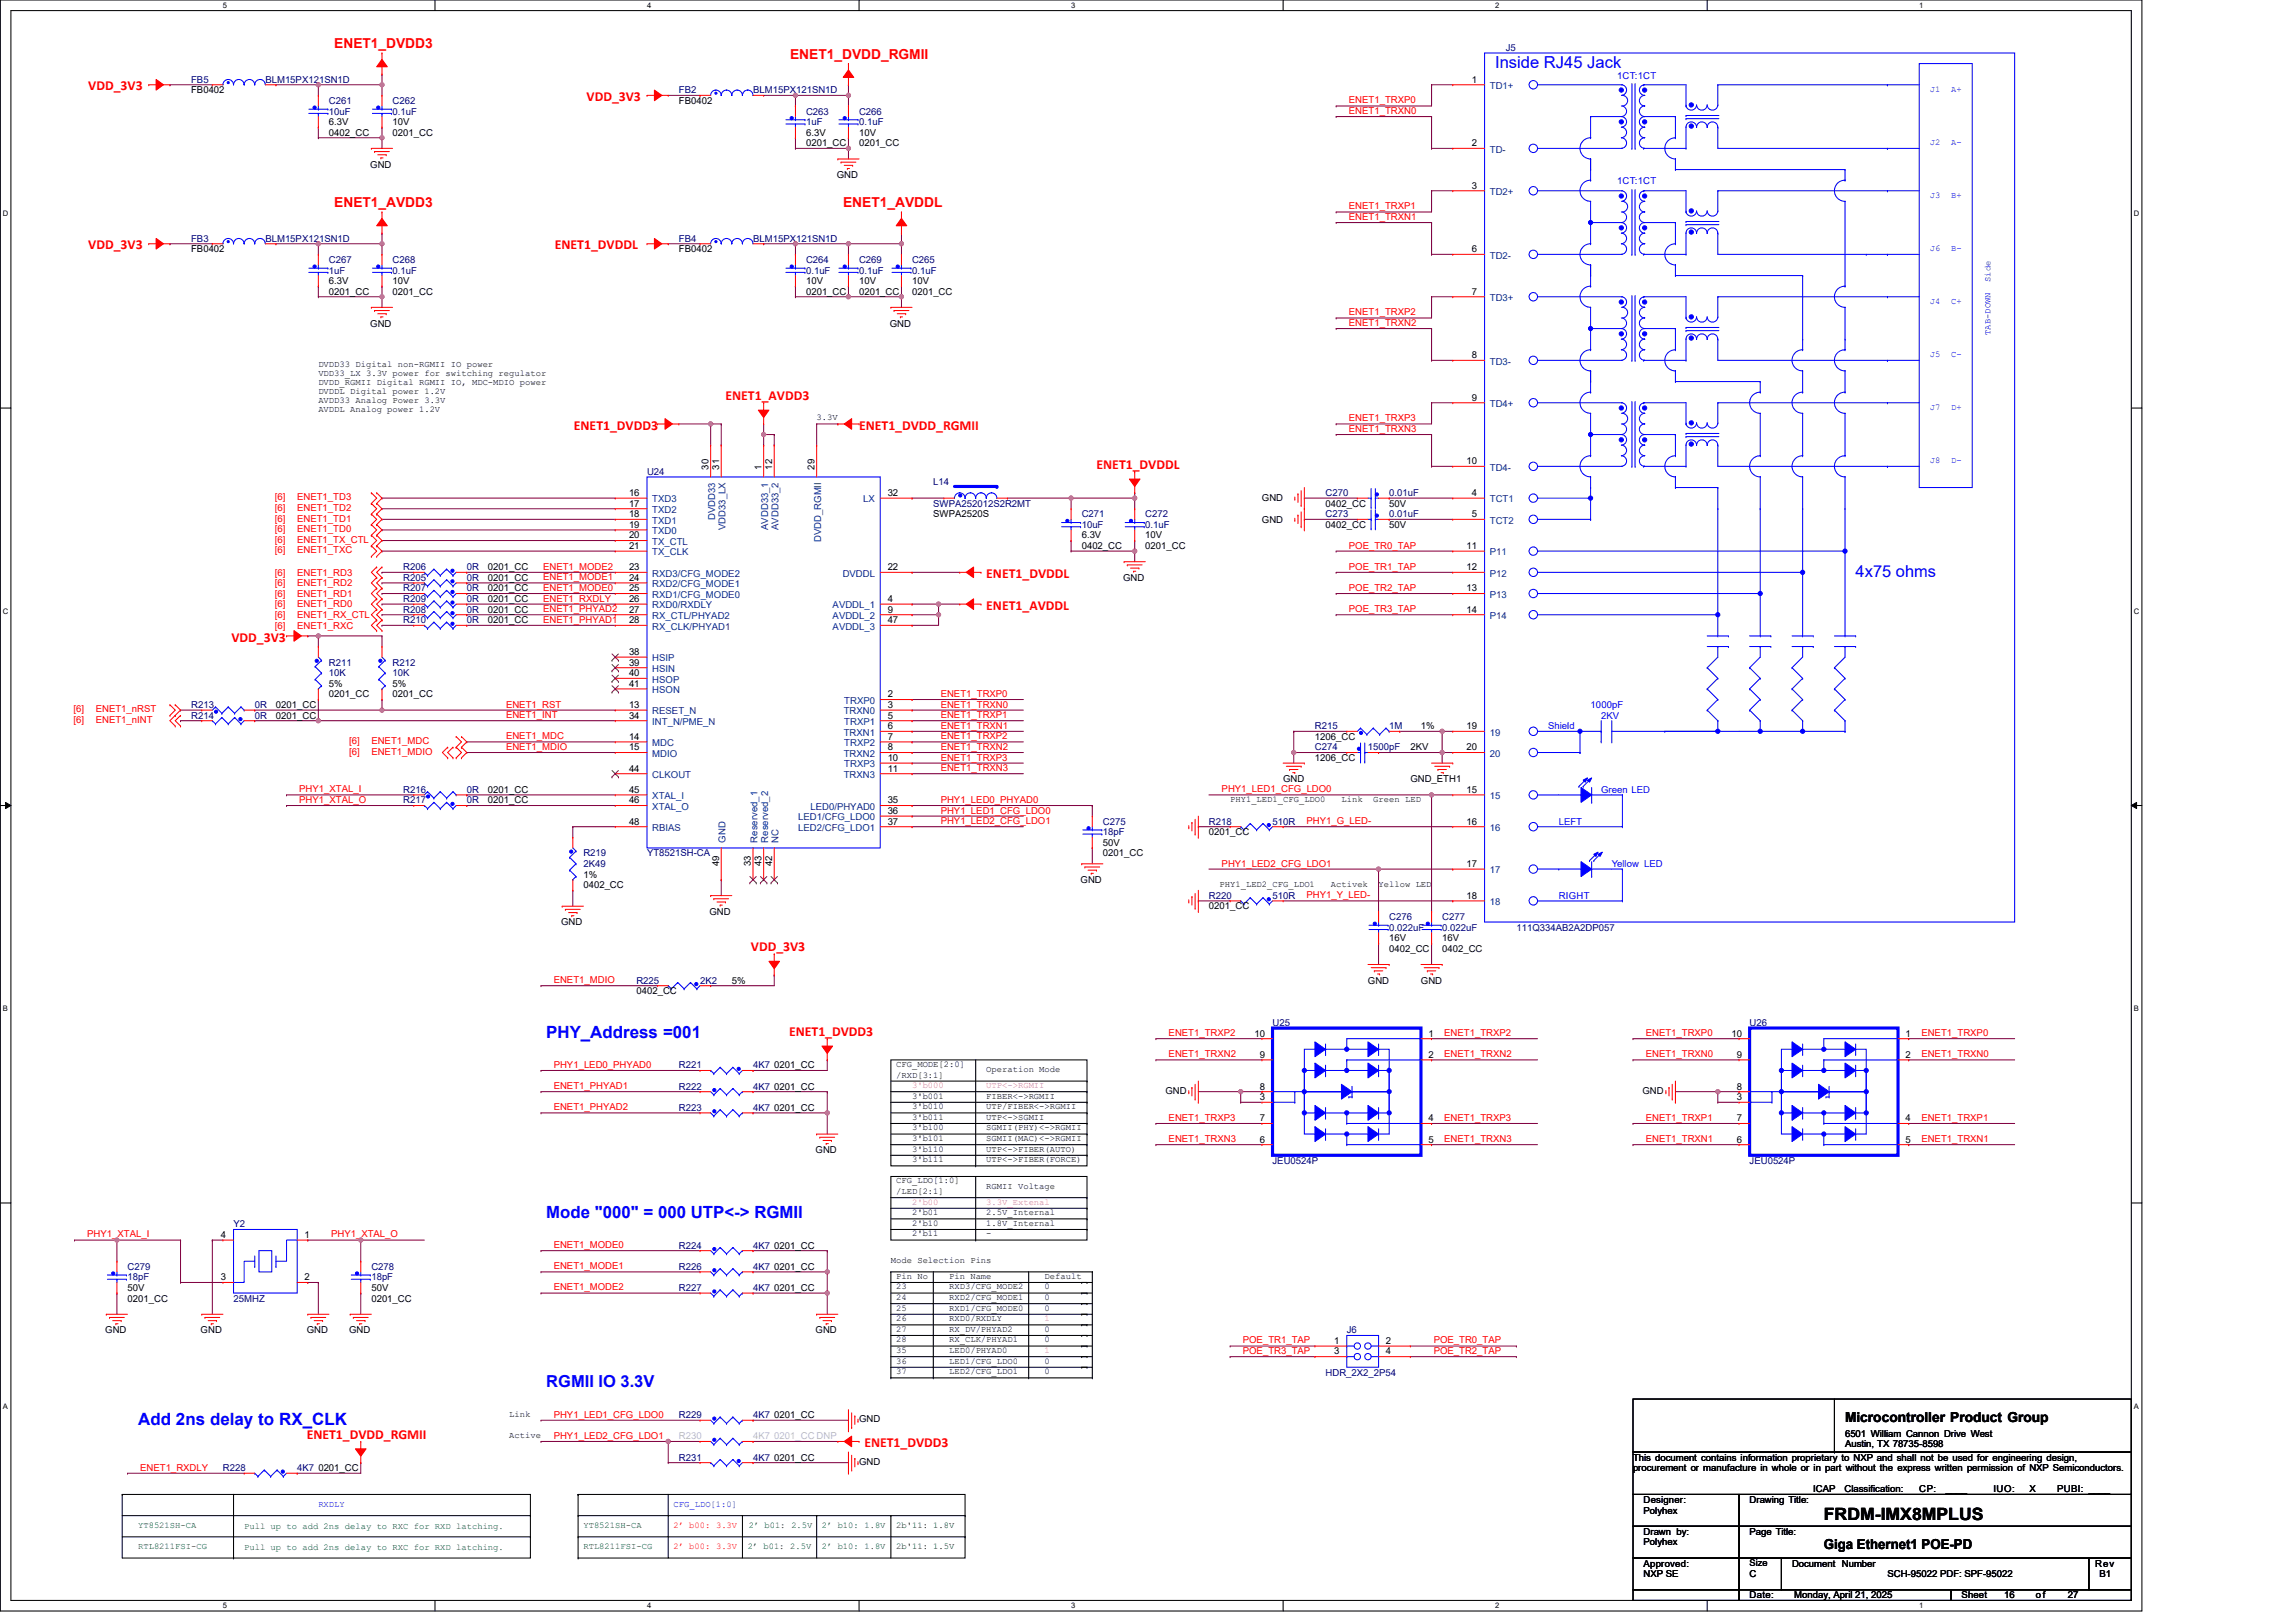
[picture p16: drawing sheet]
<svg xmlns="http://www.w3.org/2000/svg" width="297mm" height="210mm" viewBox="0 0 297 210" stroke-linecap="round" stroke-linejoin="round" font-family="sans-serif">
<defs><g id="words">
<g font-size="2.2" fill="#00f">
<text x="70.7" y="134.3">PHY_Address =001</text>
<text x="70.7" y="157.6">Mode &quot;000&quot; = 000 UTP&lt;-&gt; RGMII</text>
<text x="17.9" y="184.4">Add 2ns delay to RX_CLK</text>
</g>
<text font-size="2.2" x="236" y="196.7">FRDM-IMX8MPLUS</text>
<g font-size="2.1" fill="#00f">
<text x="193.4" y="8.8">Inside RJ45 Jack</text>
<text x="240.1" y="74.6">4x75 ohms</text>
<text x="70.7" y="179.6">RGMII IO 3.3V</text>
</g>
<g font-size="1.8" fill="#f00">
<text x="11.4" y="11.7">VDD_3V3</text>
<text x="43.2" y="6.3">ENET1_DVDD3</text>
<text x="102.2" y="7.6">ENET1_DVDD_RGMII</text>
<text x="75.9" y="13.1">VDD_3V3</text>
<text x="43.2" y="26.8">ENET1_AVDD3</text>
<text x="109.1" y="26.8">ENET1_AVDDL</text>
<text x="11.4" y="32.3">VDD_3V3</text>
<text x="71.8" y="32.3">ENET1_DVDDL</text>
<text x="93.9" y="51.8">ENET1_AVDD3</text>
<text x="74.2" y="55.6">ENET1_DVDD3</text>
<text x="111.1" y="55.6">ENET1_DVDD_RGMII</text>
<text x="141.9" y="60.7">ENET1_DVDDL</text>
<text x="127.6" y="74.8">ENET1_DVDDL</text>
<text x="29.9" y="83">VDD_3V3</text>
<text x="127.6" y="78.9">ENET1_AVDDL</text>
<text x="97.1" y="123.1">VDD_3V3</text>
<text x="102.1" y="134.1">ENET1_DVDD3</text>
<text x="39.7" y="186.2">ENET1_DVDD_RGMII</text>
<text x="111.8" y="187.3">ENET1_DVDD3</text>
</g>
<g font-size="1.8">
<text x="238.7" y="184">Microcontroller Product Group</text>
<text x="236" y="200.5">Giga Ethernet1 POE-PD</text>
</g>
<g font-size="1.2" fill="#000080">
<text x="24.7" y="10.7">FB5</text>
<text x="34.3" y="10.7">BLM15PX121SN1D</text>
<text x="194.8" y="6.6">J5</text>
<text x="42.6" y="13.4">C261</text>
<text x="42.6" y="14.8">10uF</text>
<text x="50.8" y="13.4">C262</text>
<text x="50.8" y="14.8">0.1uF</text>
<text x="87.8" y="12.1">FB2</text>
<text x="97.4" y="12.1">BLM15PX121SN1D</text>
<text x="104.3" y="14.8">C263</text>
<text x="104.3" y="16.2">1uF</text>
<text x="111.1" y="14.8">C266</text>
<text x="111.1" y="16.2">0.1uF</text>
<text x="24.7" y="31.3">FB3</text>
<text x="34.3" y="31.3">BLM15PX121SN1D</text>
<text x="42.6" y="34">C267</text>
<text x="42.6" y="35.4">1uF</text>
<text x="50.8" y="34">C268</text>
<text x="50.8" y="35.4">0.1uF</text>
<text x="87.8" y="31.3">FB4</text>
<text x="97.4" y="31.3">BLM15PX121SN1D</text>
<text x="104.3" y="34">C264</text>
<text x="104.3" y="35.4">0.1uF</text>
<text x="111.1" y="34">C269</text>
<text x="111.1" y="35.4">0.1uF</text>
<text x="118" y="34">C265</text>
<text x="118" y="35.4">0.1uF</text>
<text x="83.7" y="61.5">U24</text>
<text x="120.7" y="62.8">L14</text>
<text x="120.7" y="65.6">SWPA252012S2R2MT</text>
<text x="171.5" y="64.2">C270</text>
<text x="179.7" y="64.2">0.01uF</text>
<text x="139.9" y="66.9">C271</text>
<text x="139.9" y="68.3">10uF</text>
<text x="148.2" y="66.9">C272</text>
<text x="148.2" y="68.3">0.1uF</text>
<text x="171.5" y="66.9">C273</text>
<text x="179.7" y="66.9">0.01uF</text>
<text x="52.2" y="77.9">R209</text>
<text x="52.2" y="75.2">R205</text>
<text x="52.2" y="73.8">R206</text>
<text x="52.2" y="76.5">R207</text>
<text x="60.4" y="77.9">0R</text>
<text x="60.4" y="75.2">0R</text>
<text x="60.4" y="73.8">0R</text>
<text x="60.4" y="76.5">0R</text>
<text x="52.2" y="79.3">R208</text>
<text x="52.2" y="80.7">R210</text>
<text x="60.4" y="79.3">0R</text>
<text x="60.4" y="80.7">0R</text>
<text x="42.6" y="86.1">R211</text>
<text x="42.6" y="87.5">10K</text>
<text x="50.8" y="86.1">R212</text>
<text x="50.8" y="87.5">10K</text>
<text x="24.7" y="91.6">R213</text>
<text x="24.7" y="93">R214</text>
<text x="33" y="91.6">0R</text>
<text x="33" y="93">0R</text>
<text x="170.1" y="94.4">R215</text>
<text x="179.7" y="94.4">1M</text>
<text x="170.1" y="97.1">C274</text>
<text x="177" y="97.1">1500pF</text>
<text x="52.2" y="102.6">R216</text>
<text x="52.2" y="104">R217</text>
<text x="60.4" y="102.6">0R</text>
<text x="60.4" y="104">0R</text>
<text x="142.7" y="106.7">C275</text>
<text x="156.4" y="106.7">R218</text>
<text x="164.6" y="106.7">510R</text>
<text x="75.5" y="110.8">R219</text>
<text x="75.5" y="112.2">2K49</text>
<text x="83.7" y="110.8">YT8521SH-CA</text>
<text x="142.7" y="108.1">18pF</text>
<text x="156.4" y="116.3">R220</text>
<text x="164.6" y="116.3">510R</text>
<text x="179.7" y="119.1">C276</text>
<text x="186.6" y="119.1">C277</text>
<text x="179.7" y="120.4">0.022uF</text>
<text x="186.6" y="120.4">0.022uF</text>
<text x="196.2" y="120.4">111Q334AB2A2DP057</text>
<text x="82.3" y="127.3">R225</text>
<text x="90.6" y="127.3">2K2</text>
<text x="164.6" y="132.8">U25</text>
<text x="226.4" y="132.8">U26</text>
<text x="87.8" y="138.3">R221</text>
<text x="87.8" y="141">R222</text>
<text x="87.8" y="143.8">R223</text>
<text x="97.4" y="138.3">4K7</text>
<text x="97.4" y="141">4K7</text>
<text x="97.4" y="143.8">4K7</text>
<text x="164.6" y="150.6">JEU0524P</text>
<text x="226.4" y="150.6">JEU0524P</text>
<text x="30.2" y="158.8">Y2</text>
<text x="87.8" y="161.6">R224</text>
<text x="97.4" y="161.6">4K7</text>
<text x="16.5" y="164.3">C279</text>
<text x="16.5" y="165.7">18pF</text>
<text x="48" y="164.3">C278</text>
<text x="48" y="165.7">18pF</text>
<text x="87.8" y="167.1">R227</text>
<text x="87.8" y="164.3">R226</text>
<text x="97.4" y="167.1">4K7</text>
<text x="97.4" y="164.3">4K7</text>
<text x="30.2" y="168.4">25MHZ</text>
<text x="174.2" y="172.6">J6</text>
<text x="171.5" y="178">HDR_2X2_2P54</text>
<text x="87.8" y="183.5">R229</text>
<text x="97.4" y="183.5">4K7</text>
<text x="28.8" y="190.4">R228</text>
<text x="38.4" y="190.4">4K7</text>
<text x="87.8" y="189">R231</text>
<text x="97.4" y="189">4K7</text>
</g>
<g font-size="1.2">
<text x="190.4" y="10.7">1</text>
<text x="24.7" y="12.1">FB0402</text>
<text x="42.6" y="16.2">6.3V</text>
<text x="42.6" y="17.6">0402_CC</text>
<text x="50.8" y="16.2">10V</text>
<text x="50.8" y="17.6">0201_CC</text>
<text x="87.8" y="13.4">FB0402</text>
<text x="104.3" y="17.6">6.3V</text>
<text x="111.1" y="17.6">10V</text>
<text x="47.9" y="21.7">GND</text>
<text x="104.3" y="18.9">0201_CC</text>
<text x="108.3" y="23.1">GND</text>
<text x="111.1" y="18.9">0201_CC</text>
<text x="190.4" y="18.9">2</text>
<text x="190.4" y="24.4">3</text>
<text x="24.7" y="32.7">FB0402</text>
<text x="87.8" y="32.7">FB0402</text>
<text x="190.4" y="32.6">6</text>
<text x="42.6" y="36.8">6.3V</text>
<text x="42.6" y="38.1">0201_CC</text>
<text x="50.8" y="36.8">10V</text>
<text x="50.8" y="38.1">0201_CC</text>
<text x="104.3" y="36.8">10V</text>
<text x="104.3" y="38.1">0201_CC</text>
<text x="111.1" y="36.8">10V</text>
<text x="111.1" y="38.1">0201_CC</text>
<text x="118" y="36.8">10V</text>
<text x="118" y="38.1">0201_CC</text>
<text x="190.4" y="38.1">7</text>
<text x="47.9" y="42.3">GND</text>
<text x="115.1" y="42.3">GND</text>
<text x="190.4" y="46.4">8</text>
<text x="190.4" y="51.8">9</text>
<text x="81.4" y="64.2">16</text>
<text x="81.4" y="65.6">17</text>
<text x="91.7" y="60.8" transform="rotate(-90 91.7 60.8)">30</text>
<text x="93" y="60.8" transform="rotate(-90 93 60.8)">31</text>
<text x="98.5" y="60.8" transform="rotate(-90 98.5 60.8)">1</text>
<text x="99.9" y="60.8" transform="rotate(-90 99.9 60.8)">12</text>
<text x="105.4" y="60.8" transform="rotate(-90 105.4 60.8)">29</text>
<text x="114.8" y="64.2">32</text>
<text x="163.3" y="64.9">GND</text>
<text x="171.5" y="65.6">0402_CC</text>
<text x="179.7" y="65.6">50V</text>
<text x="189.7" y="60.1">10</text>
<text x="190.4" y="64.2">4</text>
<text x="81.4" y="66.9">18</text>
<text x="81.4" y="68.3">19</text>
<text x="81.4" y="69.7">20</text>
<text x="81.4" y="71">21</text>
<text x="120.7" y="66.9">SWPA2520S</text>
<text x="139.9" y="69.7">6.3V</text>
<text x="139.9" y="71.1">0402_CC</text>
<text x="148.2" y="69.7">10V</text>
<text x="148.2" y="71.1">0201_CC</text>
<text x="163.3" y="67.6">GND</text>
<text x="171.5" y="68.3">0402_CC</text>
<text x="179.7" y="68.3">50V</text>
<text x="189.7" y="71">11</text>
<text x="190.4" y="66.9">5</text>
<text x="63.1" y="77.9">0201_CC</text>
<text x="63.1" y="75.2">0201_CC</text>
<text x="63.1" y="73.8">0201_CC</text>
<text x="63.1" y="76.5">0201_CC</text>
<text x="81.4" y="73.8">23</text>
<text x="81.4" y="75.2">24</text>
<text x="81.4" y="76.5">25</text>
<text x="81.4" y="77.9">26</text>
<text x="114.8" y="77.9">4</text>
<text x="114.8" y="73.8">22</text>
<text x="145.3" y="75.2">GND</text>
<text x="189.7" y="73.8">12</text>
<text x="189.7" y="76.5">13</text>
<text x="63.1" y="79.3">0201_CC</text>
<text x="63.1" y="80.7">0201_CC</text>
<text x="81.4" y="79.3">27</text>
<text x="81.4" y="80.6">28</text>
<text x="114.8" y="79.3">9</text>
<text x="114.8" y="80.6">47</text>
<text x="189.7" y="79.3">14</text>
<text x="42.6" y="88.9">5%</text>
<text x="50.8" y="88.9">5%</text>
<text x="81.4" y="84.8">38</text>
<text x="81.4" y="86.1">39</text>
<text x="81.4" y="87.5">40</text>
<text x="81.4" y="88.9">41</text>
<text x="35.7" y="91.6">0201_CC</text>
<text x="35.7" y="93">0201_CC</text>
<text x="42.6" y="90.3">0201_CC</text>
<text x="50.8" y="90.3">0201_CC</text>
<text x="81.4" y="91.6">13</text>
<text x="81.4" y="95.7">14</text>
<text x="81.4" y="93">34</text>
<text x="114.8" y="90.2">2</text>
<text x="114.8" y="91.6">3</text>
<text x="114.8" y="93">5</text>
<text x="114.8" y="94.4">6</text>
<text x="114.8" y="95.7">7</text>
<text x="170.1" y="95.7">1206_CC</text>
<text x="183.8" y="94.4">1%</text>
<text x="189.7" y="94.4">19</text>
<text x="81.4" y="97.1">15</text>
<text x="81.4" y="99.8">44</text>
<text x="114.8" y="97.1">8</text>
<text x="114.8" y="98.5">10</text>
<text x="114.8" y="99.8">11</text>
<text x="166" y="101.2">GND</text>
<text x="170.1" y="98.5">1206_CC</text>
<text x="182.5" y="101.2">GND_ETH1</text>
<text x="182.5" y="97.1">2KV</text>
<text x="189.7" y="97.1">20</text>
<text x="63.1" y="102.6">0201_CC</text>
<text x="63.1" y="104">0201_CC</text>
<text x="81.4" y="102.6">45</text>
<text x="81.4" y="104">46</text>
<text x="81.4" y="106.7">48</text>
<text x="114.8" y="104">35</text>
<text x="114.8" y="105.3">36</text>
<text x="114.8" y="106.7">37</text>
<text x="189.7" y="102.6">15</text>
<text x="189.7" y="106.7">16</text>
<text x="75.5" y="113.6">1%</text>
<text x="93" y="112.1" transform="rotate(-90 93 112.1)">49</text>
<text x="97.1" y="112.1" transform="rotate(-90 97.1 112.1)">33</text>
<text x="98.5" y="112.1" transform="rotate(-90 98.5 112.1)">43</text>
<text x="99.9" y="112.1" transform="rotate(-90 99.9 112.1)">42</text>
<text x="142.7" y="109.5">50V</text>
<text x="142.7" y="110.8">0201_CC</text>
<text x="156.4" y="108.1">0201_CC</text>
<text x="189.7" y="112.2">17</text>
<text x="72.6" y="119.7">GND</text>
<text x="75.5" y="114.9">0402_CC</text>
<text x="91.8" y="118.4">GND</text>
<text x="139.8" y="114.3">GND</text>
<text x="156.4" y="117.7">0201_CC</text>
<text x="189.7" y="116.3">18</text>
<text x="179.7" y="121.8">16V</text>
<text x="179.7" y="123.2">0402_CC</text>
<text x="186.6" y="121.8">16V</text>
<text x="186.6" y="123.2">0402_CC</text>
<text x="82.3" y="128.7">0402_CC</text>
<text x="94.7" y="127.3">5%</text>
<text x="177" y="127.3">GND</text>
<text x="183.8" y="127.3">GND</text>
<text x="162.3" y="134.1">10</text>
<text x="163" y="136.9">9</text>
<text x="184.8" y="136.9">2</text>
<text x="184.8" y="134.1">1</text>
<text x="224" y="134.1">10</text>
<text x="224.7" y="136.9">9</text>
<text x="246.5" y="136.9">2</text>
<text x="246.5" y="134.1">1</text>
<text x="100.2" y="138.3">0201_CC</text>
<text x="100.2" y="141">0201_CC</text>
<text x="100.2" y="143.8">0201_CC</text>
<text x="150.8" y="141.6">GND</text>
<text x="163" y="142.4">3</text>
<text x="163" y="141">8</text>
<text x="212.5" y="141.6">GND</text>
<text x="224.7" y="142.4">3</text>
<text x="224.7" y="141">8</text>
<text x="105.5" y="149.2">GND</text>
<text x="163" y="147.9">6</text>
<text x="163" y="145.1">7</text>
<text x="184.8" y="145.1">4</text>
<text x="184.8" y="147.9">5</text>
<text x="224.7" y="147.9">6</text>
<text x="224.7" y="145.1">7</text>
<text x="246.5" y="145.1">4</text>
<text x="246.5" y="147.9">5</text>
<text x="28.6" y="160.2">4</text>
<text x="39.4" y="160.2">1</text>
<text x="100.2" y="161.6">0201_CC</text>
<text x="16.5" y="167.1">50V</text>
<text x="28.6" y="165.7">3</text>
<text x="39.4" y="165.7">2</text>
<text x="48" y="167.1">50V</text>
<text x="100.2" y="167.1">0201_CC</text>
<text x="100.2" y="164.3">0201_CC</text>
<text x="13.6" y="172.6">GND</text>
<text x="16.5" y="168.4">0201_CC</text>
<text x="26" y="172.6">GND</text>
<text x="39.7" y="172.6">GND</text>
<text x="45.2" y="172.6">GND</text>
<text x="48" y="168.4">0201_CC</text>
<text x="105.5" y="172.6">GND</text>
<text x="172.6" y="173.9">1</text>
<text x="179.3" y="173.9">2</text>
<text x="172.6" y="175.3">3</text>
<text x="179.3" y="175.3">4</text>
<text x="100.2" y="183.5">0201_CC</text>
<text x="111.1" y="184.1">GND</text>
<text x="238.7" y="186">6501 William Cannon Drive West</text>
<text x="41.2" y="190.4">0201_CC</text>
<text x="100.2" y="189">0201_CC</text>
<text x="111.1" y="189.6">GND</text>
<text x="211.3" y="189">This document contains information proprietary to NXP and shall not be used for engineering design,</text>
<text x="211.3" y="190.4">procurement or manufacture in whole or in part without the express written permission of NXP Semiconductors.</text>
<text x="238.7" y="187.3">Austin, TX 78735-8598</text>
<text x="212.6" y="194.5">Designer:</text>
<text x="212.6" y="195.9">Polyhex</text>
<text x="226.4" y="194.5">Drawing Title:</text>
<text x="234.6" y="193.1">ICAP</text>
<text x="238.6" y="193.1">Classification:</text>
<text x="248.3" y="193.1">CP:</text>
<text x="251.7" y="193.1">____</text>
<text x="257.9" y="193.1">IUO:</text>
<text x="262.6" y="193.1">X</text>
<text x="266.1" y="193.1">PUBI: ____</text>
<text x="212.6" y="202.7">Approved:</text>
<text x="212.6" y="198.6">Drawn by:</text>
<text x="212.6" y="200">Polyhex</text>
<text x="226.4" y="198.6">Page Title:</text>
<text x="226.4" y="202.7">Size</text>
<text x="231.8" y="202.7">Document Number</text>
<text x="271.1" y="202.7">Rev</text>
<text x="212.6" y="204.1">NXP SE</text>
<text x="226.4" y="206.8">Date:</text>
<text x="226.4" y="204.1">C</text>
<text x="232.1" y="206.8">Monday, April 21, 2025</text>
<text x="244.2" y="204.1">SCH-95022 PDF: SPF-95022</text>
<text x="253.8" y="206.8">Sheet</text>
<text x="259.3" y="206.8">16</text>
<text x="263.4" y="206.8">of</text>
<text x="267.5" y="206.8">27</text>
<text x="271.6" y="204.1">B1</text>
</g>
<g font-size="1.2" fill="#004080">
<text x="192.7" y="11.5">TD1+</text>
<text x="192.7" y="19.8">TD-</text>
<text x="192.7" y="25.2">TD2+</text>
<text x="192.7" y="33.5">TD2-</text>
<text x="192.7" y="39">TD3+</text>
<text x="192.7" y="47.2">TD3-</text>
<text x="192.7" y="52.7">TD4+</text>
<text x="84.4" y="65">TXD3</text>
<text x="111.7" y="65">LX</text>
<text x="192.7" y="65">TCT1</text>
<text x="192.7" y="60.9">TD4-</text>
<text x="84.4" y="66.4">TXD2</text>
<text x="84.4" y="67.8">TXD1</text>
<text x="84.4" y="69.1">TXD0</text>
<text x="84.4" y="70.5">TX_CTL</text>
<text x="84.4" y="71.9">TX_CLK</text>
<text x="92.5" y="67.3" transform="rotate(-90 92.5 67.3)">DVDD33</text>
<text x="93.9" y="68.6" transform="rotate(-90 93.9 68.6)">VDD33_LX</text>
<text x="99.4" y="68.6" transform="rotate(-90 99.4 68.6)">AVDD33_1</text>
<text x="100.7" y="68.6" transform="rotate(-90 100.7 68.6)">AVDD33_2</text>
<text x="106.2" y="70.2" transform="rotate(-90 106.2 70.2)">DVDD_RGMII</text>
<text x="192.7" y="67.8">TCT2</text>
<text x="192.7" y="71.9">P11</text>
<text x="84.4" y="74.6">RXD3/CFG_MODE2</text>
<text x="84.4" y="76">RXD2/CFG_MODE1</text>
<text x="84.4" y="77.4">RXD1/CFG_MODE0</text>
<text x="109" y="74.6">DVDDL</text>
<text x="192.7" y="74.6">P12</text>
<text x="192.7" y="77.4">P13</text>
<text x="84.4" y="78.7">RXD0/RXDLY</text>
<text x="84.4" y="80.1">RX_CTL/PHYAD2</text>
<text x="84.4" y="81.5">RX_CLK/PHYAD1</text>
<text x="107.7" y="78.7">AVDDL_1</text>
<text x="107.7" y="80.1">AVDDL_2</text>
<text x="107.7" y="81.5">AVDDL_3</text>
<text x="192.7" y="80.1">P14</text>
<text x="84.4" y="85.6">HSIP</text>
<text x="84.4" y="87">HSIN</text>
<text x="84.4" y="88.3">HSOP</text>
<text x="84.4" y="89.7">HSON</text>
<text x="84.4" y="92.4">RESET_N</text>
<text x="84.4" y="93.8">INT_N/PME_N</text>
<text x="109.2" y="92.4">TRXN0</text>
<text x="109.2" y="95.2">TRXN1</text>
<text x="109.2" y="91.1">TRXP0</text>
<text x="109.2" y="93.8">TRXP1</text>
<text x="192.7" y="95.2">19</text>
<text x="84.4" y="96.6">MDC</text>
<text x="84.4" y="97.9">MDIO</text>
<text x="84.4" y="100.7">CLKOUT</text>
<text x="109.2" y="97.9">TRXN2</text>
<text x="109.2" y="100.7">TRXN3</text>
<text x="109.2" y="96.6">TRXP2</text>
<text x="109.2" y="99.3">TRXP3</text>
<text x="192.7" y="97.9">20</text>
<text x="84.4" y="103.4">XTAL_I</text>
<text x="84.4" y="104.8">XTAL_O</text>
<text x="84.4" y="107.5">RBIAS</text>
<text x="103.3" y="106.2">LED1/CFG_LDO0</text>
<text x="103.3" y="107.5">LED2/CFG_LDO1</text>
<text x="104.9" y="104.8">LED0/PHYAD0</text>
<text x="192.7" y="103.4">15</text>
<text x="192.7" y="107.5">16</text>
<text x="93.9" y="109" transform="rotate(-90 93.9 109)">GND</text>
<text x="98" y="109" transform="rotate(-90 98 109)">Reserved_1</text>
<text x="99.4" y="109" transform="rotate(-90 99.4 109)">Reserved_2</text>
<text x="100.7" y="109" transform="rotate(-90 100.7 109)">NC</text>
<text x="192.7" y="113">17</text>
<text x="192.7" y="117.1">18</text>
</g>
<g font-size="1.2" fill="#00f">
<text x="209.2" y="10.2">1CT:1CT</text>
<text x="209.2" y="23.9">1CT:1CT</text>
<text x="200.3" y="94.4">Shield</text>
<text x="205.8" y="91.6">1000pF</text>
<text x="207.2" y="93">2KV</text>
<text x="201.7" y="106.7">LEFT</text>
<text x="207.2" y="102.6">Green LED</text>
<text x="208.5" y="112.2">Yellow LED</text>
<text x="201.7" y="116.3">RIGHT</text>
</g>
<g font-size="1.2" fill="#f00">
<text x="174.5" y="14.8">ENET1_TRXN0</text>
<text x="174.5" y="13.4">ENET1_TRXP0</text>
<text x="174.5" y="27.1">ENET1_TRXP1</text>
<text x="174.5" y="28.5">ENET1_TRXN1</text>
<text x="174.5" y="40.8">ENET1_TRXP2</text>
<text x="174.5" y="42.2">ENET1_TRXN2</text>
<text x="174.5" y="55.9">ENET1_TRXN3</text>
<text x="174.5" y="54.5">ENET1_TRXP3</text>
<text x="35.6" y="64.7">[6]</text>
<text x="38.4" y="64.7">ENET1_TD3</text>
<text x="35.6" y="66.1">[6]</text>
<text x="35.6" y="67.5">[6]</text>
<text x="35.6" y="68.9">[6]</text>
<text x="35.6" y="70.2">[6]</text>
<text x="35.6" y="71.6">[6]</text>
<text x="38.4" y="66.1">ENET1_TD2</text>
<text x="38.4" y="67.5">ENET1_TD1</text>
<text x="38.4" y="68.9">ENET1_TD0</text>
<text x="38.4" y="70.2">ENET1_TX_CTL</text>
<text x="38.4" y="71.6">ENET1_TXC</text>
<text x="174.5" y="71">POE_TR0_TAP</text>
<text x="35.6" y="77.2">[6]</text>
<text x="35.6" y="74.5">[6]</text>
<text x="35.6" y="75.9">[6]</text>
<text x="38.4" y="77.2">ENET1_RD1</text>
<text x="38.4" y="74.5">ENET1_RD3</text>
<text x="38.4" y="75.9">ENET1_RD2</text>
<text x="70.3" y="73.7">ENET1_MODE2</text>
<text x="70.3" y="77.8">ENET1_RXDLY</text>
<text x="70.3" y="76.5">ENET1_MODE0</text>
<text x="70.3" y="75.1">ENET1_MODE1</text>
<text x="174.5" y="76.5">POE_TR2_TAP</text>
<text x="174.5" y="73.7">POE_TR1_TAP</text>
<text x="35.6" y="78.6">[6]</text>
<text x="35.6" y="81.3">[6]</text>
<text x="35.6" y="80">[6]</text>
<text x="38.4" y="78.6">ENET1_RD0</text>
<text x="38.4" y="81.3">ENET1_RXC</text>
<text x="38.4" y="80">ENET1_RX_CTL</text>
<text x="70.3" y="80.6">ENET1_PHYAD1</text>
<text x="70.3" y="79.2">ENET1_PHYAD2</text>
<text x="174.5" y="79.2">POE_TR3_TAP</text>
<text x="9.5" y="92.2">[6]</text>
<text x="9.5" y="93.5">[6]</text>
<text x="12.4" y="92.2">ENET1_nRST</text>
<text x="12.4" y="93.5">ENET1_nINT</text>
<text x="65.5" y="95.7">ENET1_MDC</text>
<text x="65.5" y="92.9">ENET1_INT</text>
<text x="65.5" y="91.6">ENET1_RST</text>
<text x="121.7" y="92.9">ENET1_TRXP1</text>
<text x="121.7" y="91.6">ENET1_TRXN0</text>
<text x="121.7" y="90.2">ENET1_TRXP0</text>
<text x="121.7" y="95.7">ENET1_TRXP2</text>
<text x="121.7" y="94.3">ENET1_TRXN1</text>
<text x="45.2" y="97.7">[6]</text>
<text x="45.2" y="96.3">[6]</text>
<text x="48" y="97.7">ENET1_MDIO</text>
<text x="48" y="96.3">ENET1_MDC</text>
<text x="65.5" y="97">ENET1_MDIO</text>
<text x="121.7" y="98.4">ENET1_TRXP3</text>
<text x="121.7" y="97">ENET1_TRXN2</text>
<text x="121.7" y="99.8">ENET1_TRXN3</text>
<text x="38.7" y="103.9">PHY1_XTAL_O</text>
<text x="38.7" y="102.5">PHY1_XTAL_I</text>
<text x="121.7" y="105.3">PHY1_LED1_CFG_LDO0</text>
<text x="121.7" y="103.9">PHY1_LED0_PHYAD0</text>
<text x="121.7" y="106.6">PHY1_LED2_CFG_LDO1</text>
<text x="158" y="102.5">PHY1_LED1_CFG_LDO0</text>
<text x="169" y="106.6">PHY1_G_LED-</text>
<text x="158" y="112.1">PHY1_LED2_CFG_LDO1</text>
<text x="169" y="116.2">PHY1_Y_LED-</text>
<text x="71.6" y="127.2">ENET1_MDIO</text>
<text x="151.2" y="134.1">ENET1_TRXP2</text>
<text x="151.2" y="136.8">ENET1_TRXN2</text>
<text x="186.8" y="134.1">ENET1_TRXP2</text>
<text x="186.8" y="136.8">ENET1_TRXN2</text>
<text x="212.9" y="134.1">ENET1_TRXP0</text>
<text x="212.9" y="136.8">ENET1_TRXN0</text>
<text x="248.6" y="134.1">ENET1_TRXP0</text>
<text x="248.6" y="136.8">ENET1_TRXN0</text>
<text x="71.6" y="138.2">PHY1_LED0_PHYAD0</text>
<text x="71.6" y="140.9">ENET1_PHYAD1</text>
<text x="71.6" y="143.7">ENET1_PHYAD2</text>
<text x="151.2" y="145.1">ENET1_TRXP3</text>
<text x="151.2" y="147.8">ENET1_TRXN3</text>
<text x="186.8" y="145.1">ENET1_TRXP3</text>
<text x="186.8" y="147.8">ENET1_TRXN3</text>
<text x="212.9" y="145.1">ENET1_TRXP1</text>
<text x="212.9" y="147.8">ENET1_TRXN1</text>
<text x="248.6" y="145.1">ENET1_TRXP1</text>
<text x="248.6" y="147.8">ENET1_TRXN1</text>
<text x="11.3" y="160.1">PHY1_XTAL_I</text>
<text x="42.8" y="160.1">PHY1_XTAL_O</text>
<text x="71.6" y="161.5">ENET1_MODE0</text>
<text x="71.6" y="164.3">ENET1_MODE1</text>
<text x="71.6" y="167">ENET1_MODE2</text>
<text x="160.8" y="173.9">POE_TR1_TAP</text>
<text x="185.5" y="173.9">POE_TR0_TAP</text>
<text x="160.8" y="175.2">POE_TR3_TAP</text>
<text x="185.5" y="175.2">POE_TR2_TAP</text>
<text x="71.6" y="183.5">PHY1_LED1_CFG_LDO0</text>
<text x="18.1" y="190.3">ENET1_RXDLY</text>
<text x="71.6" y="186.2">PHY1_LED2_CFG_LDO1</text>
</g>
<g font-size="1.2" fill="#c0c0c0">
<text x="87.8" y="186.3">R230</text>
<text x="97.4" y="186.3">4K7</text>
<text x="100.2" y="186.3">0201_CC DNP</text>
</g>
<g font-size="1.1" fill="#00f">
<text x="249.7" y="11.9">J1</text>
<text x="252.4" y="11.9">A+</text>
<text x="249.7" y="18.7">J2</text>
<text x="252.4" y="18.7">A-</text>
<text x="249.7" y="25.6">J3</text>
<text x="252.4" y="25.6">B+</text>
<text x="249.7" y="32.5">J6</text>
<text x="252.4" y="32.5">B-</text>
<text x="249.7" y="39.3">J4</text>
<text x="252.4" y="39.3">C+</text>
<text x="257.5" y="36.5" transform="rotate(-90 257.5 36.5)">Side</text>
<text x="249.7" y="46.2">J5</text>
<text x="252.4" y="46.2">C-</text>
<text x="257.5" y="43.3" transform="rotate(-90 257.5 43.3)">TAB-DOWN</text>
<text x="249.7" y="53">J7</text>
<text x="252.4" y="53">D+</text>
<text x="249.7" y="59.9">J8</text>
<text x="252.4" y="59.9">D-</text>
<text x="41.2" y="195">RXDLY</text>
<text x="87.1" y="195">CFG_LDO[1:0]</text>
</g>
<g font-size="1.1">
<text x="41.2" y="47.5">DVDD33 Digital non-RGMII IO power</text>
<text x="41.2" y="48.7">VDD33_LX 3.3V power for switching regulator</text>
<text x="41.2" y="49.8">DVDD_RGMII Digital RGMII IO, MDC-MDIO power</text>
<text x="41.2" y="51">DVDDL Digital power 1.2V</text>
<text x="41.2" y="52.1">AVDD33 Analog Power 3.3V</text>
<text x="41.2" y="53.3">AVDDL Analog power 1.2V</text>
<text x="105.7" y="54.4">3.3V</text>
<text x="159.1" y="103.8">PHY1_LED1_CFG_LDO0</text>
<text x="173.5" y="103.8">Link</text>
<text x="177.7" y="103.8">Green LED</text>
<text x="157.8" y="114.8">PHY1_LED2_CFG_LDO1</text>
<text x="172.2" y="114.8">Activek</text>
<text x="178.3" y="114.8">Yellow LED</text>
<text x="115.9" y="139.4">/RXD[3:1]</text>
<text x="115.9" y="138.1">CFG_MODE[2:0]</text>
<text x="118" y="142.2">3'b001</text>
<text x="118" y="143.6">3'b010</text>
<text x="127.6" y="143.6">UTP/FIBER&lt;-&gt;RGMII</text>
<text x="127.6" y="138.8">Operation Mode</text>
<text x="127.6" y="142.2">FIBER&lt;-&gt;RGMII</text>
<text x="118" y="147.7">3'b101</text>
<text x="118" y="149">3'b110</text>
<text x="118" y="144.9">3'b011</text>
<text x="118" y="146.3">3'b100</text>
<text x="127.6" y="144.9">UTP&lt;-&gt;SGMII</text>
<text x="127.6" y="146.3">SGMII(PHY)&lt;-&gt;RGMII</text>
<text x="127.6" y="147.7">SGMII(MAC)&lt;-&gt;RGMII</text>
<text x="127.6" y="149">UTP&lt;-&gt;FIBER(AUTO)</text>
<text x="115.9" y="153.2">CFG_LDO[1:0]</text>
<text x="115.9" y="154.5">/LED[2:1]</text>
<text x="118" y="150.4">3'b111</text>
<text x="127.6" y="153.8">RGMII Voltage</text>
<text x="127.6" y="150.4">UTP&lt;-&gt;FIBER(FORCE)</text>
<text x="118" y="157.3">2'b01</text>
<text x="118" y="158.6">2'b10</text>
<text x="118" y="160">2'b11</text>
<text x="127.6" y="157.3">2.5V_Internal</text>
<text x="127.6" y="160">-</text>
<text x="127.6" y="158.6">1.8V_Internal</text>
<text x="115.3" y="163.4">Mode Selection Pins</text>
<text x="115.9" y="166.9">23</text>
<text x="115.9" y="165.5">Pin No</text>
<text x="122.8" y="166.9">RXD3/CFG_MODE2</text>
<text x="122.8" y="165.5">Pin Name</text>
<text x="135.1" y="165.5">Default</text>
<text x="135.1" y="166.9">0</text>
<text x="115.9" y="171">26</text>
<text x="115.9" y="172.4">27</text>
<text x="115.9" y="173.7">28</text>
<text x="115.9" y="169.6">25</text>
<text x="115.9" y="168.2">24</text>
<text x="122.8" y="173.7">RX_CLK/PHYAD1</text>
<text x="122.8" y="168.2">RXD2/CFG_MODE1</text>
<text x="122.8" y="171">RXD0/RXDLY</text>
<text x="122.8" y="172.4">RX_DV/PHYAD2</text>
<text x="122.8" y="169.6">RXD1/CFG_MODE0</text>
<text x="135.1" y="173.7">0</text>
<text x="135.1" y="172.4">0</text>
<text x="135.1" y="169.6">0</text>
<text x="135.1" y="168.2">0</text>
<text x="115.9" y="175.1">35</text>
<text x="115.9" y="176.5">36</text>
<text x="115.9" y="177.8">37</text>
<text x="122.8" y="175.1">LED0/PHYAD0</text>
<text x="122.8" y="176.5">LED1/CFG_LDO0</text>
<text x="122.8" y="177.8">LED2/CFG_LDO1</text>
<text x="135.1" y="177.8">0</text>
<text x="135.1" y="176.5">0</text>
<text x="65.9" y="183.3">Link</text>
<text x="65.9" y="186.1">Active</text>
</g>
<g font-size="1.1" fill="#f0f">
<text x="118" y="140.8">3'b000</text>
<text x="127.6" y="140.8">UTP&lt;-&gt;RGMII</text>
<text x="118" y="155.9">2'b00</text>
<text x="127.6" y="155.9">3.3V_Extenal</text>
<text x="135.1" y="171">1</text>
<text x="135.1" y="175.1">1</text>
</g>
<g font-size="1.1" fill="#008000">
<text x="17.9" y="197.7">YT8521SH-CA</text>
<text x="31.6" y="197.9">Pull up to add 2ns delay to RXC for RXD latching.</text>
<text x="75.5" y="197.7">YT8521SH-CA</text>
<text x="96.9" y="197.7">2’ b01: 2.5V</text>
<text x="106.3" y="197.7">2’ b10: 1.8V</text>
<text x="17.9" y="200.5">RTL8211FSI-CG</text>
<text x="31.6" y="200.6">Pull up to add 2ns delay to RXC for RXD latching.</text>
<text x="75.5" y="200.5">RTL8211FSI-CG</text>
<text x="96.7" y="200.5">2’ b01: 2.5V</text>
<text x="106.3" y="200.5">2’ b10: 1.8V</text>
</g>
<g font-size="1.1" fill="#f00">
<text x="87.1" y="197.7">2’ b00: 3.3V</text>
<text x="87.1" y="200.5">2’ b00: 3.3V</text>
</g>
<g font-size="1.1" fill="#004000">
<text x="115.9" y="197.7">2b'11: 1.8V</text>
<text x="115.9" y="200.5">2b'11: 1.5V</text>
</g>
<g font-size="1">
<text x="28.8" y="1">5</text>
<text x="83.7" y="1">4</text>
<text x="138.6" y="1">3</text>
<text x="193.4" y="1">2</text>
<text x="248.3" y="1">1</text>
<text x=".4" y="28">D</text>
<text x="276.1" y="28">D</text>
<text x=".4" y="79.4">C</text>
<text x="276.1" y="79.4">C</text>
<text x=".4" y="130.8">B</text>
<text x="276.1" y="130.8">B</text>
<text x=".4" y="182.3">A</text>
<text x="276.1" y="182.3">A</text>
<text x="28.8" y="208.1">5</text>
<text x="83.7" y="208.1">4</text>
<text x="138.6" y="208.1">3</text>
<text x="193.4" y="208.1">2</text>
<text x="248.3" y="208.1">1</text>
</g>
</g></defs>
<path d="M0 0h277.1v208.5h-277.1zM1.4 1.4h274.3v205.7h-274.3z" fill="none" stroke="#000" stroke-width=".13"/>
<g fill="#fff">
<path d="M28.8 .1h.6v1.1h-.6z"/>
<path d="M28.8 207.3h.6v1h-.6z"/>
</g>
<path d="M56.3 0v1.4M56.3 207.1v1.4" fill="none" stroke="#000" stroke-width=".13"/>
<g fill="#fff">
<path d="M83.7 .1h.6v1.1h-.6z"/>
<path d="M83.7 207.3h.6v1h-.6z"/>
</g>
<path d="M111.1 0v1.4M111.1 207.1v1.4" fill="none" stroke="#000" stroke-width=".13"/>
<g fill="#fff">
<path d="M138.6 .1h.5v1.1h-.5z"/>
<path d="M138.6 207.3h.5v1h-.5z"/>
</g>
<path d="M166 0v1.4M166 207.1v1.4" fill="none" stroke="#000" stroke-width=".13"/>
<g fill="#fff">
<path d="M193.4 .1h.6v1.1h-.6z"/>
<path d="M193.4 207.3h.6v1h-.6z"/>
</g>
<path d="M220.9 0v1.4M220.9 207.1v1.4" fill="none" stroke="#000" stroke-width=".13"/>
<g fill="#fff">
<path d="M248.3 .1h.5v1.1h-.5z"/>
<path d="M248.3 207.3h.5v1.1h-.5z"/>
<path d="M.4 27.1h.7v1.1h-.7z"/>
<path d="M276.1 27.1h.7v1.1h-.7z"/>
<path d="M.4 78.5h.7v1.1h-.7z"/>
<path d="M276.1 78.5h.7v1.1h-.7z"/>
</g>
<path d="M0 52.8h1.4M275.7 52.8h1.4" fill="none" stroke="#000" stroke-width=".13"/>
<g fill="#fff">
<path d="M.4 130h.6v1.1h-.6z"/>
<path d="M276.1 130h.6v1.1h-.6z"/>
</g>
<path d="M0 104.2h1.4M.7 103.8l.7 .4-.7 .4zM275.7 104.2h1.4M275.7 104.2l.7-.4v.8z" fill="none" stroke="#000" stroke-width=".13"/>
<path d="M.7 103.8l.7 .4-.7 .4zM275.7 104.2l.7-.4v.8z" fill="#000"/>
<g fill="#fff">
<path d="M.4 181.4h.6v1.1h-.6z"/>
<path d="M276.1 181.4h.6v1.1h-.6z"/>
</g>
<g fill="none" stroke="#000" stroke-width=".13">
<path d="M115.3 137.2h25.3v13.7h-25.3zM115.3 139.9h25.3M126.2 137.2v13.7M140.6 139.9h.1M0 155.7h1.4M115.3 155h25.3M115.3 142.6h25.3M115.3 156.4h25.3M115.3 146.8h25.3M115.3 159.1h25.3M115.3 144h25.3M115.3 152.2h25.3v8.3h-25.3z"/>
<path d="M115.3 149.5h25.3M115.3 157.7h25.3M115.3 141.3h25.3M115.3 145.4h25.3M115.3 148.1h25.3M126.2 150.9h.1M126.2 152.2v8.3M140.6 146.8h.1M140.6 155h.1M140.6 144h.1M140.6 156.4h.1M140.6 149.5h.1"/>
<path d="M140.6 145.4h.1M140.6 159.1h.1M140.6 142.6h.1M140.6 157.7h.1M140.6 148.1h.1M140.6 141.3h.1M275.7 155.7h1.4M115.3 172.8h26M115.3 176.9h26M115.3 167.3h26M115.3 171.4h26M115.3 166h26"/>
<path d="M115.3 164.6h.1M115.3 164.6h26M115.3 174.2h26M115.3 170.1h26M115.3 175.6h26M115.3 178.3h.1M115.3 164.6v13.7M115.3 178.3h26M115.3 168.7h26M120.7 178.3h.1M120.7 164.6v13.7M126.2 160.5h.1"/>
<path d="M133.1 178.3h.1M133.1 164.6v13.7M139.9 172.8h.1M139.9 168.7h.1M139.9 174.2h.1M139.9 171.4h.1M139.9 170.1h.1M139.9 166h.1M139.9 175.6h.1M139.9 176.9h.1M139.9 167.3h.1M140.6 170.1h.1"/>
<path d="M140.6 176.9h.1M140.6 172.8h.1M140.6 171.4h.1M140.6 174.2h.1M140.6 168.7h.1M140.6 167.3h.1M140.6 166h.1M140.6 175.6h.1M141.3 164.6h.1M141.3 178.3h.1M141.3 164.6v13.7M15.8 198.9h52.8"/>
<path d="M15.8 193.4v8.2h14.4M15.8 196.1h52.8M15.8 193.4h.1M15.8 193.4h14.4M30.2 198.9h.1M30.2 196.1h.1M30.2 193.4h.1M30.2 193.4h38.4v8.2h-38.4zM68.6 198.9h.1M68.6 196.1h.1M74.8 198.9h.1M74.8 198.9h50.1"/>
<path d="M74.8 196.1h.1M74.8 196.1h50.1M74.8 193.4h.1M74.8 193.4h11.7M74.8 193.4v8.2M86.5 193.4h38.4v8.2h-38.4zM96.1 196.1h.1M96.1 196.1v5.5M105.7 196.1h.1M105.7 196.1v5.5M115.3 196.1h.1M115.3 196.1v5.5"/>
<path d="M124.9 196.1h.1M124.9 198.9h.1M30.2 201.6h.1M74.8 201.6h.1M74.8 201.6h11.7"/>
</g>
<path d="M35.7 11h.1M35.7 11h13.7M41.2 11h.1" fill="none" stroke="#800040" stroke-width=".13"/>
<circle cx="41.2" cy="11" r=".27" fill="#f0f"/>
<circle cx="41.2" cy="11" r=".27" fill="none" stroke="#f0f" stroke-width=".13"/>
<path d="M22 11h.1M22 11h5.5M49.4 9.6h.1M49.4 9.6v1.4M102.9 12.3h.1M102.9 12.3v1.4M102.9 12.3h6.9M109.8 11h.1M109.8 12.3h.1M109.8 11v2.7" fill="none" stroke="#800040" stroke-width=".13"/>
<circle cx="109.8" cy="12.3" r=".27" fill="#f0f"/>
<circle cx="109.8" cy="12.3" r=".27" fill="none" stroke="#f0f" stroke-width=".13"/>
<circle cx="102.9" cy="12.3" r=".27" fill="#f0f"/>
<circle cx="102.9" cy="12.3" r=".27" fill="none" stroke="#f0f" stroke-width=".13"/>
<path d="M49.4 11h.1M49.4 11v1.3" fill="none" stroke="#800040" stroke-width=".13"/>
<circle cx="49.4" cy="11" r=".27" fill="#f0f"/>
<circle cx="49.4" cy="11" r=".27" fill="none" stroke="#f0f" stroke-width=".13"/>
<path d="M41.2 11h.1M41.2 11v1.3M49.4 16.5h.1M49.4 16.5v1.3M102.9 17.8h.1M102.9 17.8v1.4" fill="none" stroke="#800040" stroke-width=".13"/>
<circle cx="49.4" cy="17.8" r=".27" fill="#f0f"/>
<circle cx="49.4" cy="17.8" r=".27" fill="none" stroke="#f0f" stroke-width=".13"/>
<path d="M41.2 16.5h.1M41.2 16.5v1.3M102.9 19.2h.1M102.9 19.2h6.9M109.8 19.2h.1M109.8 19.2v1.4" fill="none" stroke="#800040" stroke-width=".13"/>
<circle cx="109.8" cy="19.2" r=".27" fill="#f0f"/>
<circle cx="109.8" cy="19.2" r=".27" fill="none" stroke="#f0f" stroke-width=".13"/>
<path d="M41.2 17.8h.1M41.2 17.8h8.2M49.4 17.8h.1M49.4 17.8v1.4M109.8 17.8h.1M109.8 17.8v1.4M41.2 31.5h.1M49.4 30.2h.1M49.4 30.2v1.3h-8.2" fill="none" stroke="#800040" stroke-width=".13"/>
<circle cx="49.4" cy="31.5" r=".27" fill="#f0f"/>
<circle cx="49.4" cy="31.5" r=".27" fill="none" stroke="#f0f" stroke-width=".13"/>
<path d="M35.7 31.5h.1M35.7 31.5h5.5M41.2 31.5h.1M41.2 31.5v1.4" fill="none" stroke="#800040" stroke-width=".13"/>
<circle cx="41.2" cy="31.5" r=".27" fill="#f0f"/>
<circle cx="41.2" cy="31.5" r=".27" fill="none" stroke="#f0f" stroke-width=".13"/>
<path d="M22 31.5h.1M22 31.5h5.5M116.6 30.2h.1M116.6 30.2v1.3" fill="none" stroke="#800040" stroke-width=".13"/>
<circle cx="116.6" cy="31.5" r=".27" fill="#f0f"/>
<circle cx="116.6" cy="31.5" r=".27" fill="none" stroke="#f0f" stroke-width=".13"/>
<path d="M102.9 31.5h.1M102.9 31.5h13.7M109.8 31.5h.1M109.8 31.5v1.4M116.6 31.5h.1M116.6 31.5v1.4" fill="none" stroke="#800040" stroke-width=".13"/>
<circle cx="109.8" cy="31.5" r=".27" fill="#f0f"/>
<circle cx="109.8" cy="31.5" r=".27" fill="none" stroke="#f0f" stroke-width=".13"/>
<circle cx="102.9" cy="31.5" r=".27" fill="#f0f"/>
<circle cx="102.9" cy="31.5" r=".27" fill="none" stroke="#f0f" stroke-width=".13"/>
<g fill="none" stroke="#800040" stroke-width=".13">
<path d="M41.2 37h.1M41.2 37v1.4M49.4 31.5h.1M49.4 37h.1M49.4 31.5v1.4M49.4 37v1.4M86.4 31.5h.1M86.4 31.5h4.2M102.9 31.5h.1M102.9 38.4h.1M102.9 31.5v1.4M102.9 38.4h13.7"/>
<path d="M109.8 38.4h.1M116.6 38.4h.1M116.6 38.4v1.4"/>
</g>
<circle cx="109.8" cy="38.4" r=".27" fill="#f0f"/>
<circle cx="109.8" cy="38.4" r=".27" fill="none" stroke="#f0f" stroke-width=".13"/>
<path d="M41.2 38.4h.1M41.2 38.4h8.2M49.4 38.4h.1M49.4 38.4v1.4" fill="none" stroke="#800040" stroke-width=".13"/>
<circle cx="49.4" cy="38.4" r=".27" fill="#f0f"/>
<circle cx="49.4" cy="38.4" r=".27" fill="none" stroke="#f0f" stroke-width=".13"/>
<path d="M116.6 37h.1M116.6 37v1.4" fill="none" stroke="#800040" stroke-width=".13"/>
<circle cx="116.6" cy="38.4" r=".27" fill="#f0f"/>
<circle cx="116.6" cy="38.4" r=".27" fill="none" stroke="#f0f" stroke-width=".13"/>
<g fill="none" stroke="#800040" stroke-width=".13">
<path d="M102.9 37h.1M102.9 37v1.4M109.8 37h.1M109.8 37v1.4M49.4 64.5h.1M49.4 68.6h.1M49.4 67.2h.1M49.4 65.8h.1M49.4 64.5h30.2M49.4 68.6h30.2M49.4 67.2h30.2M49.4 65.8h30.2"/>
<path d="M118 64.5h4.1M118 64.5h.1M130.3 64.5h16.5M138.6 64.5h.1M138.6 64.5v1.3M146.8 63.8h.1M146.8 64.5h.1M146.8 63.8v2"/>
</g>
<circle cx="146.8" cy="64.5" r=".27" fill="#f0f"/>
<circle cx="146.8" cy="64.5" r=".27" fill="none" stroke="#f0f" stroke-width=".13"/>
<circle cx="138.6" cy="64.5" r=".27" fill="#f0f"/>
<circle cx="138.6" cy="64.5" r=".27" fill="none" stroke="#f0f" stroke-width=".13"/>
<g fill="none" stroke="#800040" stroke-width=".13">
<path d="M49.4 71.3h.1M49.4 70h.1M49.4 71.3h30.2M49.4 70h30.2M60.4 74.1h.1M60.4 74.1h19.2M118 74.1h.1M118 74.1h6.2M138.6 71.3h8.2M138.6 70h.1M138.6 71.3h.1M138.6 70v1.3"/>
<path d="M146.8 71.3h.1M146.8 71.3v1.4"/>
</g>
<circle cx="146.8" cy="71.3" r=".27" fill="#f0f"/>
<circle cx="146.8" cy="71.3" r=".27" fill="none" stroke="#f0f" stroke-width=".13"/>
<g fill="none" stroke="#800040" stroke-width=".13">
<path d="M60.4 78.2h.1M60.4 76.8h.1M60.4 75.4h.1M60.4 79.6h.1M60.4 78.2h19.2M60.4 76.8h19.2M60.4 75.4h19.2M60.4 79.6h19.2M118 78.2h.1M118 79.6h.1M118 78.2h6.2M118 79.6h3.4"/>
<path d="M121.4 79.6h.1M121.4 78.2h.1M121.4 78.2v2.7h-3.4M146.8 70h.1M146.8 70v1.3M60.4 80.9h.1M60.4 80.9h19.2M118 80.9h.1"/>
</g>
<circle cx="121.4" cy="79.5" r=".27" fill="#f0f"/>
<circle cx="121.4" cy="79.5" r=".27" fill="none" stroke="#f0f" stroke-width=".13"/>
<circle cx="121.4" cy="78.2" r=".27" fill="#f0f"/>
<circle cx="121.4" cy="78.2" r=".27" fill="none" stroke="#f0f" stroke-width=".13"/>
<g fill="none" stroke="#800040" stroke-width=".13">
<path d="M33 93.3h.1M33 91.9h.1M33 93.3h8.2M33 91.9h16.4M60.4 97.4h.1M60.4 96h.1M60.4 97.4h19.2M60.4 96h19.2M118 93.3h14.4M118 91.9h14.4M118 90.5h14.4M118 98.8h14.4"/>
<path d="M118 97.4h14.4M118 96h14.4M118 94.6h14.4M118 93.3h.1M118 91.9h.1M118 90.5h.1M118 98.8h.1M118 97.4h.1M118 96h.1M118 94.6h.1M74.1 107v1.4M74.1 115.2h.1"/>
<path d="M74.1 107h.1M74.1 107h5.5M74.1 115.2v2.1M93.3 113.8v2.1M93.3 113.8h.1M118 105.6h14.4M118 100.1h14.4M118 107h14.4M118 104.2h23.3M118 105.6h.1M118 104.2h.1M118 100.1h.1"/>
<path d="M118 107h.1M70 138.5h.1M70 138.5h20.6M97.4 138.5h.1M107 137.2h.1M107 137.2v1.3h-9.6M70 141.3h.1M70 141.3h20.6M97.4 144h.1M97.4 144h9.6M97.4 141.3h.1M97.4 141.3h9.6"/>
<path d="M107 144h.1M107 141.3v5.5M107 141.3h.1"/>
</g>
<circle cx="107" cy="144" r=".27" fill="#f0f"/>
<circle cx="107" cy="144" r=".27" fill="none" stroke="#f0f" stroke-width=".13"/>
<g fill="none" stroke="#800040" stroke-width=".13">
<path d="M70 127.6h.1M70 127.6h15.1M91.9 127.6h.1M100.2 126.2h.1M100.2 126.2v1.4h-8.3M70 144h.1M70 144h20.6M70 161.8h.1M70 161.8h20.6M97.4 164.6h.1M97.4 161.8h.1M97.4 161.8h9.6"/>
<path d="M107 161.8h.1M107 161.8v2.8h-9.6"/>
</g>
<circle cx="107" cy="164.6" r=".27" fill="#f0f"/>
<circle cx="107" cy="164.6" r=".27" fill="none" stroke="#f0f" stroke-width=".13"/>
<path d="M70 164.6h.1M70 164.6h20.6M97.4 167.3h.1M97.4 167.3h9.6M107 167.3h.1M107 167.3v2.8" fill="none" stroke="#800040" stroke-width=".13"/>
<circle cx="107" cy="167.3" r=".27" fill="#f0f"/>
<circle cx="107" cy="167.3" r=".27" fill="none" stroke="#f0f" stroke-width=".13"/>
<g fill="none" stroke="#800040" stroke-width=".13">
<path d="M60.4 102.9h.1M60.4 102.9h19.2M60.4 104.2h.1M60.4 104.2h19.2M70 167.3h.1M70 167.3h20.6M16.5 190.7h.1M16.5 190.7h15.1M46.7 189.3v1.4M46.7 189.3h.1M70 186.5h.1M70 186.5h16.4"/>
<path d="M70 183.8h.1M70 183.8h20.6M97.4 186.5h.1M97.4 186.5h11M97.4 183.8h.1M97.4 183.8h12.4"/>
</g>
<circle cx="86.4" cy="186.5" r=".27" fill="#f0f"/>
<circle cx="86.4" cy="186.5" r=".27" fill="none" stroke="#f0f" stroke-width=".13"/>
<g fill="none" stroke="#800040" stroke-width=".13">
<path d="M41.2 82.3h.1M41.2 93.3h.1M41.2 82.3v1.4M41.2 93.3h38.4M49.4 82.3h.1M49.4 82.3v1.4M37.1 102.9h.1M37.1 102.9h16.4M37.1 104.2h.1M37.1 104.2h16.4M141.3 109.7h.1M141.3 104.2h.1"/>
<path d="M141.3 104.2v1.4M141.3 109.7v2.1"/>
</g>
<circle cx="41.2" cy="93.3" r=".27" fill="#f0f"/>
<circle cx="41.2" cy="93.3" r=".27" fill="none" stroke="#f0f" stroke-width=".13"/>
<path d="M41.2 90.5h.1M41.2 90.5v2.8M49.4 91.9h.1M49.4 91.9h30.2" fill="none" stroke="#800040" stroke-width=".13"/>
<circle cx="49.4" cy="91.9" r=".27" fill="#f0f"/>
<circle cx="49.4" cy="91.9" r=".27" fill="none" stroke="#f0f" stroke-width=".13"/>
<g fill="none" stroke="#800040" stroke-width=".13">
<path d="M98.8 31.5h.1M98.8 31.5h4.1M49.4 90.5h.1M49.4 90.5v1.4M9.6 160.5h.1M9.6 160.5h13.8M15.1 160.5v2.7M15.1 160.5h.1M23.4 166h.1M23.4 160.5v5.5M23.4 166h5.4M23.4 160.5h.1"/>
<path d="M27.5 160.5v9.6M27.5 160.5h.1M27.5 160.5h1.3"/>
</g>
<circle cx="15.1" cy="160.5" r=".27" fill="#f0f"/>
<circle cx="15.1" cy="160.5" r=".27" fill="none" stroke="#f0f" stroke-width=".13"/>
<path d="M15.1 167.3v2.8M15.1 167.3h.1M39.8 160.5h.1M39.8 160.5h15.1M39.8 166h.1M39.8 166h1.4M41.2 166v4.1M41.2 166h.1M46.7 160.5v2.7M46.7 167.3v2.8M46.7 160.5h.1M46.7 167.3h.1" fill="none" stroke="#800040" stroke-width=".13"/>
<circle cx="46.7" cy="160.5" r=".27" fill="#f0f"/>
<circle cx="46.7" cy="160.5" r=".27" fill="none" stroke="#f0f" stroke-width=".13"/>
<g fill="none" stroke="#800040" stroke-width=".13">
<path d="M49.4 74.1h.1M49.4 75.4h.1M49.4 76.8h.1M49.4 78.2h.1M49.4 79.6h.1M49.4 74.1h4.1M49.4 75.4h4.1M49.4 76.8h4.1M49.4 78.2h4.1M49.4 79.6h4.1M23.4 91.9h.1M23.4 93.3h.1"/>
<path d="M23.4 91.9h2.7M23.4 93.3h2.7M39.8 82.3h.1M39.8 82.3h1.4M49.4 80.9h.1M49.4 80.9h4.1M156.4 102.9h28.8M156.4 112.5h21.9M166 107h.1M166 107h21.9M178.3 112.5h.1M185.2 102.9h.1"/>
<path d="M185.2 122.1h.1M185.2 122.1v2.7M107 164.6v2.7M107 164.6h.1M38.4 190.7h.1M38.4 190.7h8.3M86.4 189.3h.1M86.4 189.3h4.2M86.4 186.5v2.8M86.4 186.5h.1M86.4 186.5h4.2"/>
</g>
<circle cx="178.3" cy="112.5" r=".27" fill="#f0f"/>
<circle cx="178.3" cy="112.5" r=".27" fill="none" stroke="#f0f" stroke-width=".13"/>
<path d="M166 116.6h21.9M185.2 102.9h.1M185.2 102.9v15.1M185.2 102.9h2.7M187.9 116.6h.1M178.3 122.1h.1M178.3 122.1v2.7" fill="none" stroke="#800040" stroke-width=".13"/>
<circle cx="185.2" cy="102.9" r=".27" fill="#f0f"/>
<circle cx="185.2" cy="102.9" r=".27" fill="none" stroke="#f0f" stroke-width=".13"/>
<g fill="none" stroke="#800040" stroke-width=".13">
<path d="M172.9 79.6h.1M172.9 76.8h.1M172.9 74.1h.1M172.9 71.3h.1M172.9 79.6h15M172.9 76.8h15M172.9 74.1h15M172.9 71.3h15M186.6 97.4h1.3M186.6 94.6h1.3M186.6 97.4h.1M186.6 94.6h.1"/>
<path d="M186.6 94.6v2.8"/>
</g>
<circle cx="186.6" cy="94.6" r=".27" fill="#f0f"/>
<circle cx="186.6" cy="94.6" r=".27" fill="none" stroke="#f0f" stroke-width=".13"/>
<g fill="none" stroke="#800040" stroke-width=".13">
<path d="M172.9 15.1h.1M172.9 13.7h.1M172.9 15.1h12.3M185.2 19.2h.1M185.2 15.1h.1M185.2 11h.1M185.2 11v2.7h-12.3M185.2 15.1v4.1M185.2 19.2h2.7M185.2 11h2.7M172.9 27.4h.1M172.9 28.8h.1"/>
<path d="M172.9 28.8h12.3M185.2 28.8h.1M185.2 32.9h.1M185.2 24.7h.1M185.2 38.4h.1M185.2 24.7v2.7h-12.3M185.2 28.8v4.1M185.2 38.4v2.7h-12.3M185.2 32.9h2.7M185.2 24.7h2.7M185.2 38.4h2.7M172.9 42.5h.1"/>
<path d="M172.9 41.1h.1M172.9 56.2h.1M172.9 54.9h.1M172.9 42.5h12.3M172.9 56.2h12.3M185.2 46.6h.1M185.2 42.5h.1M185.2 56.2h.1M185.2 52.1h.1M185.2 42.5v4.1M185.2 52.1v2.8h-12.3M185.2 56.2v4.2"/>
<path d="M185.2 46.6h2.7M185.2 52.1h2.7M168.7 64.5h6.9M168.7 67.2h6.9M168.7 64.5h.1M168.7 67.2h.1M179.7 67.2h.1M179.7 67.2h8.2M185.2 60.4h.1M185.2 60.4h2.7M186.6 97.4h.1M186.6 97.4v1.4"/>
</g>
<circle cx="186.6" cy="97.4" r=".27" fill="#f0f"/>
<circle cx="186.6" cy="97.4" r=".27" fill="none" stroke="#f0f" stroke-width=".13"/>
<path d="M179.7 64.5h.1M179.7 64.5h8.2M167.4 97.4h.1M167.4 94.6h.1M167.4 94.6v2.8M167.4 97.4h6.8M155 107h.1M155 107h4.1" fill="none" stroke="#800040" stroke-width=".13"/>
<circle cx="167.4" cy="97.4" r=".27" fill="#f0f"/>
<circle cx="167.4" cy="97.4" r=".27" fill="none" stroke="#f0f" stroke-width=".13"/>
<path d="M41.2 82.3h.1M41.2 82.3h8.2M167.4 94.6h.1M167.4 97.4h.1M167.4 97.4v1.4M167.4 94.6h6.8" fill="none" stroke="#800040" stroke-width=".13"/>
<circle cx="41.2" cy="82.3" r=".27" fill="#f0f"/>
<circle cx="41.2" cy="82.3" r=".27" fill="none" stroke="#f0f" stroke-width=".13"/>
<path d="M98.8 56.2h.1M98.8 57.6h.1M98.8 54.9v2.7M98.8 56.2h1.4M100.2 56.2h.1M100.2 57.6h.1M100.2 56.2v1.4M105.7 54.9h2.7M108.4 54.9h.1" fill="none" stroke="#800040" stroke-width=".13"/>
<circle cx="98.8" cy="56.2" r=".27" fill="#f0f"/>
<circle cx="98.8" cy="56.2" r=".27" fill="none" stroke="#f0f" stroke-width=".13"/>
<path d="M87.8 54.9h4.1M91.9 54.9h.1" fill="none" stroke="#800040" stroke-width=".13"/>
<circle cx="91.9" cy="54.9" r=".27" fill="#f0f"/>
<circle cx="91.9" cy="54.9" r=".27" fill="none" stroke="#f0f" stroke-width=".13"/>
<path d="M93.3 57.6h.1M93.3 54.9v2.7M178.3 97.4h8.3M178.3 97.4h.1M181.1 94.6h.1M181.1 94.6h5.5M211.3 134.4h.1M211.3 137.2h.1M211.3 134.4h13.7M211.3 137.2h13.7M216.8 141.3h5.4M222.2 141.3h.1" fill="none" stroke="#800040" stroke-width=".13"/>
<circle cx="222.2" cy="141.3" r=".27" fill="#f0f"/>
<circle cx="222.2" cy="141.3" r=".27" fill="none" stroke="#f0f" stroke-width=".13"/>
<g fill="none" stroke="#800040" stroke-width=".13">
<path d="M185.2 134.4h.1M185.2 137.2h.1M185.2 134.4h13.7M185.2 137.2h13.7M246.9 134.4h13.7M246.9 137.2h13.7M246.9 134.4h.1M246.9 137.2h.1M155 141.3h5.5M160.5 141.3h.1M185.2 145.4h.1M185.2 148.1h.1"/>
<path d="M185.2 145.4h13.7M185.2 148.1h13.7M211.3 145.4h.1M211.3 148.1h.1M211.3 145.4h13.7M211.3 148.1h13.7M246.9 145.4h13.7M246.9 148.1h13.7M246.9 145.4h.1M246.9 148.1h.1"/>
</g>
<circle cx="160.5" cy="141.3" r=".27" fill="#f0f"/>
<circle cx="160.5" cy="141.3" r=".27" fill="none" stroke="#f0f" stroke-width=".13"/>
<g fill="none" stroke="#800040" stroke-width=".13">
<path d="M86.4 12.3h4.2M90.6 12.3h.1M98.8 12.3h4.1M102.9 12.3h.1M91.9 54.9h.1M91.9 54.9v2.7M91.9 54.9h1.4M93.3 54.9h.1M105.7 54.9h.1M105.7 54.9v2.7M155 116.6h.1M155 116.6h4.1"/>
<path d="M178.3 112.5h9.6M178.3 112.5h.1M178.3 112.5v5.5M187.9 112.5h.1M149.5 134.4h.1M149.5 137.2h.1M149.5 134.4h13.8M149.5 137.2h13.8M149.5 145.4h.1M149.5 148.1h.1M149.5 145.4h13.8M149.5 148.1h13.8"/>
<path d="M160.5 142.6h2.8M160.5 141.3h2.8M160.5 142.6h.1M160.5 141.3h.1M160.5 141.3v1.3M163.3 141.3h.1M222.2 142.6h.1M222.2 141.3h.1M222.2 141.3v1.3M222.2 142.6h2.8M222.2 141.3h2.8M225 141.3h.1"/>
<path d="M159.1 174.2h.1M159.1 174.2h11M159.1 175.6h.1M159.1 175.6h11M182.5 174.2h13.7M182.5 175.6h13.7M196.2 174.2h.1M196.2 175.6h.1M97.4 189.3h.1M97.4 189.3h12.4"/>
</g>
<path d="M108.4 186.5h.1M108.4 186.5h1" fill="none" stroke="#f00" stroke-width=".13"/>
<path d="M109.2 186.5l1-.6v1.3z" fill-rule="evenodd" fill="#f00"/>
<g fill="none" stroke="#f00" stroke-width=".13">
<path d="M21 11h1M22 11h.1M109.2 186.5l1-.6v1.3zM109.6 186.5h1.5M109.8 185.2h.1M109.8 182.4v2.8M110.2 184.8h.1M110.2 182.8v2M110.6 183.2v1.1M110.6 183.2h.1M111 183.9h.1M111 183.7v.2"/>
<path d="M111.1 186.5h.1"/>
</g>
<path d="M20.2 10.3l1 .7-1 .7z" fill-rule="evenodd" fill="#f00"/>
<g fill="none" stroke="#f00" stroke-width=".13">
<path d="M19.2 11h.1M19.2 11h1.6M20.2 10.3l1 .7-1 .7zM48 19.2h.1M48 19.2h2.8M48.5 19.6h.1M48.5 19.6h1.9M21 31.5h1M22 31.5h.1M48.9 20h1.1M49.3 20.4h.1M49.3 20.4h.3"/>
<path d="M50 20h.1M108.4 20.6h2.7M108.4 20.6h.1M108.8 21h1.9M108.8 21h.1M109.2 21.4h1.1M109.6 21.8h.1M109.6 21.8h.3M110.3 21.4h.1"/>
</g>
<path d="M20.2 30.9l1 .6-1 .7z" fill-rule="evenodd" fill="#f00"/>
<path d="M19.2 31.5h.1M19.2 31.5h1.6M20.2 30.9l1 .6-1 .7zM85.5 31.5h.9M86.4 31.5h.1" fill="none" stroke="#f00" stroke-width=".13"/>
<path d="M84.7 30.9l.9 .6-.9 .7z" fill-rule="evenodd" fill="#f00"/>
<path d="M83.7 31.5h.1M83.7 31.5h1.5M84.7 30.9l.9 .6-.9 .7zM108.4 54.9h1M108.4 54.9h.1" fill="none" stroke="#f00" stroke-width=".13"/>
<path d="M109.2 54.9l1-.7v1.3z" fill-rule="evenodd" fill="#f00"/>
<path d="M86.9 54.9h.9M87.8 54.9h.1M109.2 54.9l1-.7v1.3zM109.6 54.9h1.5M111.1 54.9h.1" fill="none" stroke="#f00" stroke-width=".13"/>
<path d="M86 54.2l1 .7-1 .6z" fill-rule="evenodd" fill="#f00"/>
<path d="M85.1 54.9h.1M85.1 54.9h1.5M86 54.2l1 .7-1 .6zM98.8 54.9h.1M98.8 53.9v1" fill="none" stroke="#f00" stroke-width=".13"/>
<path d="M98.1 53.1h1.4l-.7 .9z" fill-rule="evenodd" fill="#f00"/>
<g fill="none" stroke="#f00" stroke-width=".13">
<path d="M48 39.8h.1M48 39.8h2.8M115.3 39.8h2.7M115.3 39.8h.1M48.5 40.2h.1M48.5 40.2h1.9M48.9 40.6h1.1M49.3 41h.1M49.3 41h.3M50 40.6h.1M98.1 53.1h1.4l-.7 .9zM98.8 52.1h.1"/>
<path d="M98.8 52.1v1.5M115.7 40.2h.1M115.7 40.2h1.9M116.1 40.6h1.1M116.5 41h.1M116.5 41h.3M117.2 40.6h.1M146.8 63.8h.1M146.8 62.8v1"/>
</g>
<path d="M146.1 62h1.4l-.7 1z" fill-rule="evenodd" fill="#f00"/>
<g fill="none" stroke="#f00" stroke-width=".13">
<path d="M124.2 74.1h.9M124.2 74.1h.1M145.4 72.7h2.8M145.4 72.7h.1M145.8 73.1h2M145.8 73.1h.1M146.1 62h1.4l-.7 1zM146.3 73.5h1M146.7 73.9h.2M146.7 73.9h.1M146.8 61h.1M146.8 61v1.5"/>
<path d="M147.3 73.5h.1"/>
</g>
<path d="M125 74.1l1-.7v1.4z" fill-rule="evenodd" fill="#f00"/>
<path d="M124.2 78.2h.9M124.2 78.2h.1M125 74.1l1-.7v1.4zM125.4 74.1h1.5M126.9 74.1h.1" fill="none" stroke="#f00" stroke-width=".13"/>
<path d="M125 78.2l1-.7v1.4z" fill-rule="evenodd" fill="#f00"/>
<path d="M125 78.2l1-.7v1.4zM125.4 78.2h1.5M126.9 78.2h.1M107 137.2h.1M107 136.2v1" fill="none" stroke="#f00" stroke-width=".13"/>
<path d="M106.3 135.4h1.4l-.7 .9z" fill-rule="evenodd" fill="#f00"/>
<g fill="none" stroke="#f00" stroke-width=".13">
<path d="M72.7 117.3h.1M72.7 117.3h2.8M73.1 117.7h.1M73.1 117.7h2M73.6 118.1h1.1M74 118.5h.1M74 118.5h.2M74.7 118.1h.1M91.9 115.9h.1M91.9 115.9h2.8M92.3 116.3h.1M92.3 116.3h2"/>
<path d="M92.8 116.7h1.1M93.2 117.1h.1M93.2 117.1h.2M93.9 116.7h.1M100.2 126.2h.1M100.2 125.2v1M106.3 135.4h1.4l-.7 .9zM107 134.4v1.5M107 134.4h.1M105.7 146.8h.1M105.7 146.8h2.7M106.1 147.2h.1"/>
<path d="M106.1 147.2h1.9M106.5 147.6h1.1M106.9 148h.1M106.9 148h.3M107.6 147.6h.1"/>
</g>
<path d="M99.5 124.4h1.4l-.7 1z" fill-rule="evenodd" fill="#f00"/>
<path d="M99.5 124.4h1.4l-.7 1zM100.2 123.4v1.6M100.2 123.4h.1M46.7 189.3h.1M46.7 188.3v1" fill="none" stroke="#f00" stroke-width=".13"/>
<path d="M46 187.5h1.4l-.7 1z" fill-rule="evenodd" fill="#f00"/>
<g fill="none" stroke="#f00" stroke-width=".13">
<path d="M116.6 30.2h.1M116.6 29.2v1M139.9 111.8h.1M139.9 111.8h2.8M140.4 112.2h.1M140.4 112.2h1.9M140.8 112.6h1.1M141.2 113h.1M141.2 113h.3M141.9 112.6h.1M105.7 170.1h.1M105.7 170.1h2.7"/>
<path d="M106.1 170.5h.1M106.1 170.5h1.9M106.5 170.9h1.1M106.9 171.3h.1M106.9 171.3h.3M107.6 170.9h.1M46 187.5h1.4l-.7 1zM46.7 186.5v1.5M46.7 186.5h.1"/>
</g>
<path d="M116.6 28.3l.7 .9h-1.4z" fill-rule="evenodd" fill="#f00"/>
<path d="M49.4 30.2h.1M49.4 29.2v1M116.6 28.3l.7 .9h-1.4zM116.6 27.4h.1M116.6 27.4v1.5" fill="none" stroke="#f00" stroke-width=".13"/>
<path d="M49.4 28.3l.7 .9h-1.4z" fill-rule="evenodd" fill="#f00"/>
<path d="M49.4 9.6h.1M49.4 8.6v1M49.4 28.3l.7 .9h-1.4zM49.4 27.4h.1M49.4 27.4v1.5" fill="none" stroke="#f00" stroke-width=".13"/>
<path d="M49.4 7.7l.7 .9h-1.4z" fill-rule="evenodd" fill="#f00"/>
<path d="M49.4 7.7l.7 .9h-1.4zM49.4 6.9h.1M49.4 6.9v1.5M38.9 82.3h.9M39.8 82.3h.1" fill="none" stroke="#f00" stroke-width=".13"/>
<path d="M38 81.6l1 .7-1 .7z" fill-rule="evenodd" fill="#f00"/>
<g fill="none" stroke="#f00" stroke-width=".13">
<path d="M109.8 11h.1M109.8 10v1M167.5 64.6h.1M167.5 67.3h.1M167.5 64.3v.3M167.5 67.1v.2M167.9 63.9h.1M167.9 66.7h.1M167.9 63.9v1.1M167.9 66.7v1.1M168.3 65.4h.1M168.3 68.2h.1"/>
<path d="M168.3 63.5v1.9M168.3 66.2v2M168.7 65.8h.1M168.7 68.6h.1M168.7 63.1v5.5M37.1 82.3h.1M37.1 82.3h1.5M38 81.6l1 .7-1 .7zM166 98.8h2.7M166.4 99.2h1.9M166.8 99.6h1.1M166.8 99.6h.1"/>
<path d="M167.2 100h.3M167.5 100h.1M168.3 99.2h.1M168.7 98.8h.1M185.2 98.8h2.7M185.6 99.2h1.9M186 99.6h.1M186 99.6h1.1M186.4 100h.3M186.7 100h.1M187.5 99.2h.1M187.9 98.8h.1"/>
<path d="M153.8 107.1h.1M153.8 116.7h.1M153.8 106.8v.3M153.8 116.4v.3M154.2 106.4h.1M154.2 116h.1M154.2 106.4v1.1M154.2 116v1.1M154.6 107.9h.1M154.6 117.5h.1M154.6 106v1.9M154.6 115.6v1.9"/>
<path d="M155 108.4h.1M155 118h.1M155 105.6v2.8M155 115.2v2.8M155 139.9v2.7M177 124.8h2.7M177.4 125.2h1.9M177.8 125.6h1.1M177.8 125.6h.1M178.2 126h.3M178.5 126h.1M179.3 125.2h.1"/>
<path d="M179.7 124.8h.1M183.8 124.8h2.8M184.2 125.2h2M184.7 125.6h.1M184.7 125.6h1.1M185.1 126h.2M185.3 126h.1M186.2 125.2h.1M186.6 124.8h.1M216.8 139.9v2.7M153.8 141.4h.1M153.8 141.1v.3"/>
<path d="M154.2 140.7h.1M154.2 140.7v1.1M154.6 142.2h.1M154.6 140.3v1.9M155 142.6h.1M215.5 141.4h.1M215.5 141.1v.3M215.9 140.7h.1M215.9 140.7v1.1M216.3 142.2h.1M216.3 140.3v1.9M216.8 142.6h.1"/>
<path d="M13.8 170.1h.1M13.8 170.1h2.7M14.2 170.5h.1M14.2 170.5h1.9M14.6 170.9h1.1M15 171.3h.1M15 171.3h.3M15.7 170.9h.1M26.1 170.1h.1M26.1 170.1h2.7M26.5 170.5h.1M26.5 170.5h1.9"/>
<path d="M26.9 170.9h1.1M27.3 171.3h.1M27.3 171.3h.3M28 170.9h.1M39.8 170.1h.1M39.8 170.1h2.8M40.2 170.5h.1M40.2 170.5h1.9M40.6 170.9h1.1M41 171.3h.1M41 171.3h.3M41.7 170.9h.1"/>
<path d="M45.3 170.1h.1M45.3 170.1h2.7M45.7 170.5h.1M45.7 170.5h1.9M46.1 170.9h1.1M46.5 171.3h.1M46.5 171.3h.3M47.2 170.9h.1M109.8 190.7h.1M109.8 187.9v2.8M110.2 190.2h.1M110.2 188.3v1.9"/>
<path d="M110.6 188.7v1.1M110.6 188.7h.1M111 189.4h.1M111 189.1v.3"/>
</g>
<path d="M109.8 9.1l.7 .9h-1.4z" fill-rule="evenodd" fill="#f00"/>
<path d="M85.5 12.3h.9M86.4 12.3h.1M109.8 8.2h.1M109.8 8.2v1.5M109.8 9.1l.7 .9h-1.4z" fill="none" stroke="#f00" stroke-width=".13"/>
<path d="M84.7 11.7l.9 .6-.9 .7z" fill-rule="evenodd" fill="#f00"/>
<g fill="none" stroke="#f00" stroke-width=".13">
<path d="M83.7 12.3h.1M83.7 12.3h1.5M84.7 11.7l.9 .6-.9 .7zM48 66.5h.1M48 65.2h.1M48 67.9h.1M48 63.8h.1M48 69.3h.1M48 70.6h.1M48 72h.1M48 65.2l.7 .6-.7 .7M48 66.5l.7 .7-.7 .7"/>
<path d="M48 63.8l.7 .7-.7 .7M48 67.9l.7 .7-.7 .7M48 69.3l.7 .7-.7 .6M48 70.6l.7 .7-.7 .7M48.7 65.2h.1M48.7 66.5h.1M48.7 67.9h.1M48.7 63.8h.1M48.7 77.5h.1M48.7 78.9h.1M48.7 69.3h.1M48.7 76.1h.1"/>
<path d="M48.7 73.4h.1M48.7 74.8h.1M48.7 70.6h.1M48.7 72h.1M48.7 65.2l.7 .6-.7 .7M48.7 66.5l.7 .7-.7 .7M48.7 63.8l.7 .7-.7 .7M48.7 77.5l-.7 .7 .7 .7M48.7 67.9l.7 .7-.7 .7M48.7 76.1l-.7 .7 .7 .7M48.7 73.4l-.7 .7 .7 .7M48.7 74.8l-.7 .6 .7 .7"/>
<path d="M48.7 78.9l-.7 .7 .7 .6M48.7 69.3l.7 .7-.7 .6M48.7 70.6l.7 .7-.7 .7M49.4 78.9h.1M49.4 77.5h.1M49.4 76.1h.1M49.4 74.8h.1M49.4 73.4h.1M49.4 77.5l-.7 .7 .7 .7M49.4 76.1l-.7 .7 .7 .7M49.4 73.4l-.7 .7 .7 .7M49.4 74.8l-.7 .6 .7 .7"/>
<path d="M49.4 78.9l-.7 .7 .7 .6M22 92.6h.1M22 91.2h.1M22 91.2l.7 .7-.7 .7M22.7 91.2h.1M22.7 92.6h.1M22.7 94h.1M22.7 91.2l.7 .7-1.4 1.4 .7 .7M23.4 92.6h.1M23.4 94h.1M23.4 92.6l-.7 .7 .7 .7M48.7 80.2h.1"/>
<path d="M48.7 81.6h.1M48.7 80.2l-.7 .7 .7 .7M49.4 81.6h.1M49.4 80.2h.1M49.4 80.2l-.7 .7 .7 .7M57.9 96.7h.1M57.9 98.1h.1M57.9 96.7l-.7 .7 .7 .7M58.6 98.1h.1M58.6 96.7h.1M58.6 96.7l-.7 .7 .7 .7M59 98.1h.1"/>
<path d="M59 96.7h.1M59 95.3h.1M59 96.7l.7 .7-.7 .7M59 95.3l.7 .7-.7 .7M59.7 96.7h.1M59.7 98.1h.1M59.7 95.3h.1M59.7 96.7l.7 .7-.7 .7M59.7 95.3l.7 .7-.7 .7"/>
</g>
<g fill="none" stroke="#000" stroke-width=".13">
<path d="M211.3 187.9h64.4v5.5h-64.4zM211.3 181.1h64.4v6.8h-64.4zM211.3 193.4h13.7v4.1h-13.7zM211.3 197.5h13.7v4.1h-13.7zM225 193.4h50.7v4.1h-50.7zM225 197.5h50.7v4.1h-50.7zM237.3 187.9h.1M237.3 181.1v6.8M211.3 201.6h13.7v4.1h-13.7zM211.3 205.7h13.7v1.4h-13.7zM225 205.7h27.4v1.4h-27.4zM225 201.6h5.5v4.1h-5.5z"/>
<path d="M230.5 201.6h39.7v4.1h-39.7zM252.4 205.7h23.3v1.4h-23.3zM270.2 201.6h5.5v4.1h-5.5z"/>
</g>
<path d="M40.8 86.3h.1M40.8 87.9h.1M40.8 86.3l.8 .8M40.8 87.9l.8 .8M41.2 89.2h.1M41.2 85l.4 .5M41.6 85.5h.1M41.6 87.1h.1M41.6 88.7h.1M41.6 85.5l-.8 .8M41.6 87.1l-.8 .8M41.6 88.7l-.4 .5" fill="none" stroke="#00f" stroke-width=".13"/>
<circle cx="41" cy="85.5" r=".2" fill="#00f"/>
<g fill="none" stroke="#00f" stroke-width=".13">
<path d="M160.5 107l.4 .4M160.5 107h.1M160.9 107.4h.1M161.7 106.6l.9 .8M161.7 106.6h.1M161.7 106.6l-.8 .8M162.6 107.4h.1M163.4 106.6l.8 .8M163.4 106.6h.1M163.4 106.6l-.8 .8M164.2 107.4h.1M164.6 107l-.4 .4"/>
<circle cx="41" cy="85.5" r=".2"/>
</g>
<path d="M41.2 83.7h.1M41.2 90.5h.1M41.2 83.7v1.3M41.2 89.2v1.3" fill="none" stroke="#f00" stroke-width=".13"/>
<circle cx="164.1" cy="106.8" r=".2" fill="#00f"/>
<g fill="none" stroke="#00f" stroke-width=".13">
<path d="M108.5 16h2.5M108.5 15.5h2.5M109.8 16h.1M109.8 16v.5M111 16h.1M111 15.5h.1M83.7 61.7h30.2v48h-30.2zM30.2 159.1h8.2v8.2h-8.2zM33 163.9h.1M33 162.5v1.4M33 163.2h-1.4v2.8h-1.4M33.5 161.8h1.7v2.8h-1.7z"/>
<path d="M35.7 163.9h.1M35.7 162.5v1.4M38.4 160.5h-1.3v2.7h-1.4"/>
<circle cx="164.1" cy="106.8" r=".2"/>
</g>
<g fill="none" stroke="#f00" stroke-width=".13">
<path d="M91.9 57.6h.1M91.9 57.6v4.1M93.3 57.6h.1M93.3 57.6v4.1M98.8 57.6h.1M98.8 57.6v4.1M100.2 57.6h.1M100.2 57.6v4.1M105.7 57.6h.1M105.7 57.6v4.1M79.6 64.5h.1M79.6 65.8h.1"/>
<path d="M79.6 67.2h.1M79.6 68.6h.1M79.6 70h.1M79.6 71.3h.1M79.6 74.1h.1M79.6 75.4h.1M79.6 76.8h.1M79.6 78.2h.1M79.6 79.6h.1M79.6 78.2h4.1M79.6 79.6h4.1M79.6 64.5h4.1"/>
<path d="M79.6 65.8h4.1M79.6 67.2h4.1M79.6 68.6h4.1M79.6 70h4.1M79.6 71.3h4.1M79.6 74.1h4.1M79.6 75.4h4.1M79.6 76.8h4.1M113.9 78.2h4.1M113.9 79.6h4.1M113.9 64.5h4.1M113.9 74.1h4.1"/>
<path d="M118 78.2h.1M118 79.6h.1M118 74.1h.1M118 64.5h.1M79.6 91.9h.1M79.6 96h.1M79.6 97.4h.1M79.6 80.9h.1M79.6 93.3h.1M79.6 85h.1M79.6 86.4h.1M79.6 87.8h.1"/>
<path d="M79.6 89.2h.1M79.6 91.9h4.1M79.6 93.3h4.1M79.6 96h4.1M79.6 97.4h4.1M79.6 80.9h4.1M79.6 85h4.1M79.6 86.4h4.1M79.6 87.8h4.1M79.6 89.2h4.1M113.9 90.5h4.1M113.9 91.9h4.1"/>
<path d="M113.9 93.3h4.1M113.9 94.6h4.1M113.9 96h4.1M113.9 97.4h4.1M113.9 98.8h4.1M113.9 80.9h4.1M118 90.5h.1M118 91.9h.1M118 93.3h.1M118 94.6h.1M118 96h.1M118 97.4h.1"/>
<path d="M118 98.8h.1M118 80.9h.1M79.6 100.1h.1M79.6 102.9h.1M79.6 100.1h4.1M79.6 102.9h4.1M79.6 107h.1M79.6 107h4.1M79.6 104.2h.1M79.6 104.2h4.1M93.3 113.8h.1M93.3 109.7v4.1"/>
<path d="M97.4 113.8h.1M97.4 109.7v4.1M98.8 113.8h.1M98.8 109.7v4.1M100.2 113.8h.1M100.2 109.7v4.1M113.9 107h4.1M113.9 100.1h4.1M113.9 104.2h4.1M113.9 105.6h4.1M118 100.1h.1M118 104.2h.1"/>
<path d="M118 105.6h.1M118 107h.1M159.1 107h.1M159.1 107h1.4M164.6 107h1.4M166 107h.1M28.8 160.5h.1M28.8 160.5h1.4M28.8 166h.1M28.8 166h1.4M38.4 160.5h1.4M38.4 166h1.4"/>
<path d="M39.8 160.5h.1M39.8 166h.1"/>
</g>
<g fill="none" stroke="#804000" stroke-width=".13">
<path d="M79.2 85.5h.1M79.2 86.8h.1M79.2 88.2h.1M79.2 89.6h.1M79.2 84.6l.8 .9M79.2 86l.8 .8M79.2 87.4l.8 .8M79.2 88.7l.8 .9M79.2 99.7l.8 .8M80 84.6l-.8 .9M80 86l-.8 .8M80 87.4l-.8 .8"/>
<path d="M80 88.7l-.8 .9M80 99.7l-.8 .8M80 85.5h.1M80 86.8h.1M80 88.2h.1M80 89.6h.1M79.2 100.5h.1M80 100.5h.1M97 114.3h.1M97 113.4l.8 .9M97.8 113.4l-.8 .9M97.8 114.3h.1"/>
<path d="M98.4 114.3h.1M98.4 113.4l.8 .9M99.2 113.4l-.8 .9M99.2 114.3h.1M99.7 114.3h.1M99.8 113.4l.8 .9M100.6 113.4l-.9 .9M100.6 114.3h.1"/>
</g>
<circle cx="109.3" cy="15.3" r=".2" fill="#00f"/>
<g fill="none" stroke="#00f" stroke-width=".13">
<path d="M109.8 15.5h.1M109.8 15.1v.4"/>
<circle cx="109.3" cy="15.3" r=".2"/>
</g>
<path d="M109.8 13.7h.1M109.8 17.8h.1M109.8 13.7v1.4M109.8 16.5v1.3" fill="none" stroke="#f00" stroke-width=".13"/>
<path d="M177 143.1l1.3 .9-1.3 1z" fill-rule="evenodd" fill="#00f"/>
<path d="M171.5 144.7h.1M171.5 143.3v1.4M177 143.1l1.3 .9-1.3 1z" fill="none" stroke="#00f" stroke-width=".13"/>
<path d="M170.1 143.1l1.4 .9-1.4 1z" fill-rule="evenodd" fill="#00f"/>
<path d="M168.7 141.3h4.8M168.7 141.3h.1M170.1 143.1l1.4 .9-1.4 1zM174.9 142h.1M174.9 140.6v1.4M178.3 144.7h.1M178.3 143.3v1.4" fill="none" stroke="#00f" stroke-width=".13"/>
<path d="M173.5 140.3l1.4 1-1.4 .9z" fill-rule="evenodd" fill="#00f"/>
<path d="M173.5 140.3l1.4 1-1.4 .9zM174.9 141.3h4.8M174.9 141.3h.1" fill="none" stroke="#00f" stroke-width=".13"/>
<path d="M177 137.6l1.3 .9-1.3 1z" fill-rule="evenodd" fill="#00f"/>
<path d="M171.5 139.2h.1M171.5 137.8v1.4M177 137.6l1.3 .9-1.3 1zM178.3 139.2h.1M178.3 137.8v1.4" fill="none" stroke="#00f" stroke-width=".13"/>
<path d="M170.1 137.6l1.4 .9-1.4 1z" fill-rule="evenodd" fill="#00f"/>
<path d="M170.1 137.6l1.4 .9-1.4 1z" fill="none" stroke="#00f" stroke-width=".13"/>
<circle cx="174.2" cy="138.5" r=".27" fill="#00f"/>
<circle cx="174.2" cy="138.5" r=".27" fill="none" stroke="#00f" stroke-width=".13"/>
<circle cx="174.2" cy="144" r=".27" fill="#00f"/>
<g fill="none" stroke="#00f" stroke-width=".13">
<path d="M168.7 138.5h11v5.5h-11z"/>
<circle cx="174.2" cy="144" r=".27"/>
</g>
<circle cx="168.7" cy="141.3" r=".27" fill="#00f"/>
<g fill="none" stroke="#00f" stroke-width=".13">
<path d="M174.2 137.2h.1M174.2 137.2v1.3M164.6 141.3h.1M164.6 141.3h4.1M174.2 145.4h.1M174.2 144v1.4"/>
<circle cx="168.7" cy="141.3" r=".27"/>
</g>
<path d="M164.6 133h19.2v16.5h-19.2z" fill="none" stroke="#00f" stroke-width=".41"/>
<path d="M177 134.8l1.3 1-1.3 .9z" fill-rule="evenodd" fill="#00f"/>
<path d="M177 134.8l1.3 1-1.3 .9z" fill="none" stroke="#00f" stroke-width=".13"/>
<path d="M170.1 134.8l1.4 1-1.4 .9z" fill-rule="evenodd" fill="#00f"/>
<path d="M170.1 134.8l1.4 1-1.4 .9zM171.5 136.5h.1M171.5 135.1v1.4M178.3 136.5h.1M178.3 135.1v1.4" fill="none" stroke="#00f" stroke-width=".13"/>
<path d="M177 145.8l1.3 1-1.3 .9z" fill-rule="evenodd" fill="#00f"/>
<path d="M177 145.8l1.3 1-1.3 .9z" fill="none" stroke="#00f" stroke-width=".13"/>
<path d="M170.1 145.8l1.4 1-1.4 .9z" fill-rule="evenodd" fill="#00f"/>
<g fill="none" stroke="#00f" stroke-width=".13">
<path d="M168.7 135.8h11v5.5h-11zM174.2 135.8h.1M174.2 137.2h9.6M183.8 134.4h.1M183.8 137.2h.1M183.8 134.4h-9.6v1.4M168.7 141.3h11v5.5h-11zM170.1 145.8l1.4 1-1.4 .9zM171.5 147.4h.1M171.5 146.1v1.3M174.2 148.1h.1M174.2 146.8v1.3"/>
<path d="M174.2 145.4h9.6M174.2 148.1h9.6M174.5 142h.4M174.5 142h.1M178.3 147.4h.1M178.3 146.1v1.3M183.8 145.4h.1M183.8 148.1h.1"/>
</g>
<circle cx="179.7" cy="141.3" r=".27" fill="#00f"/>
<circle cx="179.7" cy="141.3" r=".27" fill="none" stroke="#00f" stroke-width=".13"/>
<circle cx="174.2" cy="135.8" r=".27" fill="#00f"/>
<circle cx="174.2" cy="135.8" r=".27" fill="none" stroke="#00f" stroke-width=".13"/>
<circle cx="174.2" cy="146.8" r=".27" fill="#00f"/>
<circle cx="174.2" cy="146.8" r=".27" fill="none" stroke="#00f" stroke-width=".13"/>
<circle cx="168.7" cy="138.5" r=".27" fill="#00f"/>
<circle cx="168.7" cy="138.5" r=".27" fill="none" stroke="#00f" stroke-width=".13"/>
<circle cx="168.7" cy="144" r=".27" fill="#00f"/>
<circle cx="168.7" cy="144" r=".27" fill="none" stroke="#00f" stroke-width=".13"/>
<circle cx="179.7" cy="138.5" r=".27" fill="#00f"/>
<circle cx="179.7" cy="138.5" r=".27" fill="none" stroke="#00f" stroke-width=".13"/>
<circle cx="179.7" cy="144" r=".27" fill="#00f"/>
<g fill="none" stroke="#00f" stroke-width=".13">
<path d="M54.9 78.2h.1M54.9 78.2l.4 .4M55.3 78.6h.1M56.1 77.8h.1M56.1 77.8l.9 .8M56.1 77.8l-.8 .8M57 78.6h.1M57.8 77.8h.1M57.8 77.8l.8 .8M57.8 77.8l-.8 .8M58.6 78.6h.1M59 78.2l-.4 .4"/>
<path d="M164.6 142.6h2.9M167.5 142.6h.1M167.5 141.3h.1M167.5 141.3v1.3M174.2 174.2h.1M174.2 172.8h4.1v4.1h-4.1zM174.2 174.2h1M174.2 175.6h.1M174.2 175.6h1M177.4 174.2h.9M177.4 175.6h.9M178.3 175.6h.1"/>
<path d="M178.3 174.2h.1"/>
<circle cx="179.7" cy="144" r=".27"/>
<circle cx="175.6" cy="175.6" r=".41"/>
<circle cx="175.6" cy="174.2" r=".41"/>
<circle cx="177" cy="175.6" r=".41"/>
<circle cx="177" cy="174.2" r=".41"/>
</g>
<g fill="none" stroke="#f00" stroke-width=".13">
<path d="M163.3 137.2h1.3M163.3 134.4h1.3M163.3 134.4h.1M163.3 137.2h.1M183.8 137.2h1.4M183.8 134.4h1.4M185.2 137.2h.1M185.2 134.4h.1M163.3 142.6h1.3M163.3 141.3h1.3M163.3 145.4h1.3M163.3 148.1h1.3"/>
<path d="M163.3 142.6h.1M163.3 141.3h.1M163.3 148.1h.1M163.3 145.4h.1M183.8 145.4h1.4M183.8 148.1h1.4M185.2 145.4h.1M185.2 148.1h.1M170.1 174.2h4.1M170.1 174.2h.1M170.1 175.6h.1M170.1 175.6h4.1"/>
<path d="M178.3 174.2h4.2M178.3 175.6h4.2M182.5 174.2h.1M182.5 175.6h.1"/>
</g>
<circle cx="58.5" cy="78" r=".2" fill="#00f"/>
<g fill="none" stroke="#00f" stroke-width=".13">
<path d="M28.8 31.5v.1a.68 .68 0 0 1 .7-.7 .68 .68 0 0 1 .7 .7 .68 .68 0 0 1 .7-.7 .68 .68 0 0 1 .7 .7v-.1M31.6 31.5v.1a.68 .68 0 0 1 .7-.7 .68 .68 0 0 1 .7 .7 .68 .68 0 0 1 .6-.7 .68 .68 0 0 1 .7 .7v-.1"/>
<circle cx="58.5" cy="78" r=".2"/>
</g>
<path d="M53.5 78.2h.1M53.5 78.2h1.4M59 78.2h1.4M60.4 78.2h.1" fill="none" stroke="#f00" stroke-width=".13"/>
<circle cx="29.5" cy="31.3" r=".14" fill="#00f"/>
<g fill="none" stroke="#00f" stroke-width=".13">
<path d="M101.7 35.2h2.4M101.7 34.7h2.4M102.9 35.2h.1M102.9 35.2v.5M104.1 35.2h.1M104.1 34.7h.1"/>
<circle cx="29.5" cy="31.3" r=".14"/>
</g>
<path d="M27.5 31.5h.1M27.5 31.5h1.3M34.3 31.5h1.4M35.7 31.5h.1" fill="none" stroke="#f00" stroke-width=".13"/>
<circle cx="102.4" cy="34.5" r=".2" fill="#00f"/>
<g fill="none" stroke="#00f" stroke-width=".13">
<path d="M102.9 34.7h.1M102.9 34.3v.4M145.6 68.2h2.4M145.6 67.6h2.4M146.8 68.2h.1M146.8 68.2v.4M148 68.2h.1M148 67.6h.1"/>
<circle cx="102.4" cy="34.5" r=".2"/>
</g>
<path d="M102.9 32.9h.1M102.9 37h.1M102.9 32.9v1.4M102.9 35.7v1.3" fill="none" stroke="#f00" stroke-width=".13"/>
<circle cx="146.3" cy="67.4" r=".2" fill="#00f"/>
<g fill="none" stroke="#00f" stroke-width=".13">
<path d="M146.8 67.6h.1M146.8 67.2v.4M176 94.2l.8 .9M176 94.2h.1M176 94.2l-.4 .4M176.8 95.1h.1M177.7 94.2h.1M177.7 94.2l-.9 .9M177.7 94.2l.8 .9M178.5 95.1h.1M179.3 94.2h.1M179.3 94.2l-.8 .9"/>
<path d="M179.3 94.2l.4 .4M179.7 94.6h.1"/>
<circle cx="146.3" cy="67.4" r=".2"/>
</g>
<path d="M146.8 65.8h.1M146.8 70h.1M146.8 65.8v1.4M146.8 68.6v1.4" fill="none" stroke="#f00" stroke-width=".13"/>
<circle cx="176.1" cy="94.8" r=".2" fill="#00f"/>
<g fill="none" stroke="#00f" stroke-width=".13">
<path d="M45.4 165h2.5M45.4 165.6h2.5M46.7 165.6h.1M46.7 165.6v.4M47.9 165h.1M47.9 165.6h.1"/>
<circle cx="176.1" cy="94.8" r=".2"/>
</g>
<path d="M174.2 94.6h.1M174.2 94.6h1.4M179.7 94.6h1.4M181.1 94.6h.1" fill="none" stroke="#f00" stroke-width=".13"/>
<circle cx="46.2" cy="164.8" r=".2" fill="#00f"/>
<g fill="none" stroke="#00f" stroke-width=".13">
<path d="M108.5 35.2h2.5M108.5 34.7h2.5M109.8 35.2h.1M109.8 35.2v.5M111 35.2h.1M111 34.7h.1M46.7 165h.1M46.7 164.6v.4"/>
<circle cx="46.2" cy="164.8" r=".2"/>
</g>
<path d="M46.7 163.2v1.4M46.7 163.2h.1M46.7 167.3h.1M46.7 166v1.3" fill="none" stroke="#f00" stroke-width=".13"/>
<circle cx="109.3" cy="34.5" r=".2" fill="#00f"/>
<g fill="none" stroke="#00f" stroke-width=".13">
<path d="M198.9 11h11M209.8 13.7a.68 .68 0 0 1 .6 .7 .68 .68 0 0 1-.6 .7M216.8 17.8h.1M216.8 15.1v2.7M244.2 19.2h4.1M244.2 11h4.1M244.2 19.2h.1M244.2 11h.1M248.3 8.2h6.9v54.9h-6.9zM109.8 34.7h.1M109.8 34.3v.4M205.8 28.8h.1"/>
<path d="M205.8 28.8h4.1M209.9 26.1a.68 .68 0 0 1 .7 .6 .68 .68 0 0 1-.7 .7M218.1 27.4h.1M218.1 24.7v2.7M218.1 38.4v2.7M233.2 35.7v9.6M238.7 23.3h.1M238.7 37h.1M238.7 21.9v1.4M238.7 23.3a1.37 1.37 0 0 0-1.4 1.4 1.37 1.37 0 0 0 1.4 1.4v10.9M238.7 37a1.37 1.37 0 0 0-1.4 1.4 1.37 1.37 0 0 0 1.4 1.4v5.5M241.4 32.9h.1"/>
<path d="M244.2 24.7h4.1M244.2 38.4h4.1M244.2 24.7h.1M244.2 32.9h.1M244.2 38.4h.1M248.3 32.9h-26.1M198.9 52.1h11M205.8 42.5h.1M205.8 42.5h4.1M211.5 52v8.4M218.1 57.6a.68 .68 0 0 1 .7-.7 .68 .68 0 0 1 .7 .7M218.1 41.1h.1"/>
<path d="M227.7 59h.1M227.7 50.7h.1M227.7 49.4v1.3M227.7 50.7a1.37 1.37 0 0 0-1.3 1.4 1.37 1.37 0 0 0 1.3 1.4v5.5M227.7 59a1.37 1.37 0 0 0-1.3 1.3 1.37 1.37 0 0 0 1.3 1.4M233.2 43.9h.1M233.2 45.3h.1M233.2 59h.1M233.2 50.7h.1M233.2 45.3a1.37 1.37 0 0 0-1.4 1.3 1.37 1.37 0 0 0 1.4 1.4v2.7M233.2 50.7a1.37 1.37 0 0 0-1.4 1.4 1.37 1.37 0 0 0 1.4 1.4v5.5M233.2 59a1.37 1.37 0 0 0-1.4 1.3 1.37 1.37 0 0 0 1.4 1.4"/>
<path d="M238.7 43.9h.1M238.7 45.3h.1M238.7 50.7h.1M238.7 59h.1M238.7 45.3a1.37 1.37 0 0 0-1.4 1.3 1.37 1.37 0 0 0 1.4 1.4v2.7M238.7 50.7a1.37 1.37 0 0 0-1.4 1.4 1.37 1.37 0 0 0 1.4 1.4v5.5M238.7 59a1.37 1.37 0 0 0-1.4 1.3 1.37 1.37 0 0 0 1.4 1.4M244.2 52.1h4.1M244.2 46.6h4.1M244.2 52.1h.1M244.2 46.6h.1M211.5 60.4h.1"/>
<path d="M244.2 60.4h4.1M244.2 60.4h.1"/>
<circle cx="109.3" cy="34.5" r=".2"/>
</g>
<path d="M109.8 32.9h.1M109.8 37h.1M109.8 32.9v1.4M109.8 35.7v1.3" fill="none" stroke="#f00" stroke-width=".13"/>
<circle cx="209.8" cy="52.8" r=".27" fill="#00f"/>
<g fill="none" stroke="#00f" stroke-width=".13">
<path d="M212.8 27.4a.68 .68 0 0 0-.7 .7 .68 .68 0 0 0 .7 .7M220.9 43.9a.68 .68 0 0 1 .6-.7 .68 .68 0 0 1 .7 .7"/>
<circle cx="209.8" cy="52.8" r=".27"/>
</g>
<circle cx="218.8" cy="41" r=".27" fill="#00f"/>
<circle cx="218.8" cy="41" r=".27" fill="none" stroke="#00f" stroke-width=".13"/>
<circle cx="209.8" cy="15.8" r=".27" fill="#00f"/>
<g fill="none" stroke="#00f" stroke-width=".13">
<path d="M209.8 11a.68 .68 0 0 1 .6 .7 .68 .68 0 0 1-.6 .6M212.6 19.2h.1M212.6 19.2h5.5M212.8 11a.68 .68 0 0 0-.7 .7 .68 .68 0 0 0 .7 .6M222.2 16.5a.68 .68 0 0 0-.7-.7 .68 .68 0 0 0-.6 .7 .68 .68 0 0 0-.7-.7 .68 .68 0 0 0-.7 .7M222.2 11h.1M222.2 11v2.7M205.8 31.5h.1M205.8 28.8v2.7M209.8 38.4a.68 .68 0 0 1 .6 .7 .68 .68 0 0 1-.6 .7M209.8 24.7a.68 .68 0 0 1 .6 .7 .68 .68 0 0 1-.6 .7M209.8 30.2a.68 .68 0 0 1 .6 .7 .68 .68 0 0 1-.6 .6"/>
<path d="M211.5 32.9h.1M211.5 24.5v8.4M218.1 27.3a.68 .68 0 0 0 .7 .7 .68 .68 0 0 0 .7-.7M212.8 43.9a.68 .68 0 0 0-.7 .7 .68 .68 0 0 0 .7 .7M212.8 53.5a.68 .68 0 0 0-.7 .7 .68 .68 0 0 0 .7 .7M218.1 43.9a.68 .68 0 0 1 .7-.7 .68 .68 0 0 1 .7 .7M218.1 56.5h.1M218.1 56.5h4.3"/>
<circle cx="209.8" cy="15.8" r=".27"/>
</g>
<circle cx="212.8" cy="56.9" r=".27" fill="#00f"/>
<g fill="none" stroke="#00f" stroke-width=".13">
<path d="M209.8 15.1a.68 .68 0 0 1 .6 .7 .68 .68 0 0 1-.6 .7M209.9 53.5a.68 .68 0 0 1 .7 .7 .68 .68 0 0 1-.7 .7"/>
<circle cx="212.8" cy="56.9" r=".27"/>
</g>
<circle cx="218.8" cy="43.8" r=".27" fill="#00f"/>
<g fill="none" stroke="#00f" stroke-width=".13">
<path d="M222.2 24.7h22M244.2 24.7h.1M212.8 54.9a.68 .68 0 0 0-.7 .6 .68 .68 0 0 0 .7 .7M222.2 46.6h22M244.2 46.6h.1"/>
<circle cx="218.8" cy="43.8" r=".27"/>
</g>
<circle cx="218.8" cy="13.6" r=".27" fill="#00f"/>
<g fill="none" stroke="#00f" stroke-width=".13">
<path d="M211.5 19.2h.1M211.5 10.8v8.4M198.9 60.4h11"/>
<circle cx="218.8" cy="13.6" r=".27"/>
</g>
<circle cx="209.8" cy="39.1" r=".27" fill="#00f"/>
<g fill="none" stroke="#00f" stroke-width=".13">
<path d="M212.8 31.5a.68 .68 0 0 0-.7 .7 .68 .68 0 0 0 .7 .7M218.1 28.7h.1M218.1 28.7h4.3M222.2 24.7h.1M222.2 24.7v2.7M209.8 57.6a.68 .68 0 0 1 .6 .7 .68 .68 0 0 1-.6 .7M212.8 45.3a.68 .68 0 0 0-.7 .6 .68 .68 0 0 0 .7 .7"/>
<circle cx="209.8" cy="39.1" r=".27"/>
</g>
<circle cx="212.8" cy="39.1" r=".27" fill="#00f"/>
<g fill="none" stroke="#00f" stroke-width=".13">
<path d="M209.8 27.4a.68 .68 0 0 1 .6 .7 .68 .68 0 0 1-.6 .7"/>
<circle cx="212.8" cy="39.1" r=".27"/>
</g>
<circle cx="209.8" cy="25.4" r=".27" fill="#00f"/>
<g fill="none" stroke="#00f" stroke-width=".13">
<path d="M205.8 17.8a1.37 1.37 0 0 0-1.4 1.4 1.37 1.37 0 0 0 1.4 1.4M212.8 17.8a.68 .68 0 0 0-.7 .7 .68 .68 0 0 0 .7 .7M222.2 30.2h.1M222.2 30.2v2.7M212.6 52.1h.1M212.6 52.1h5.5M216.8 59a1.37 1.37 0 0 0-1.4 1.3 1.37 1.37 0 0 0 1.4 1.4M216.8 49.4h.1M216.8 48v1.4"/>
<circle cx="209.8" cy="25.4" r=".27"/>
</g>
<circle cx="212.8" cy="25.4" r=".27" fill="#00f"/>
<g fill="none" stroke="#00f" stroke-width=".13">
<path d="M220.9 13.6a.68 .68 0 0 0 .6 .7 .68 .68 0 0 0 .7-.7M218.1 57.6v2.8M218.1 60.4h.1"/>
<circle cx="212.8" cy="25.4" r=".27"/>
</g>
<circle cx="212.8" cy="15.8" r=".27" fill="#00f"/>
<circle cx="212.8" cy="15.8" r=".27" fill="none" stroke="#00f" stroke-width=".13"/>
<circle cx="218.8" cy="57.5" r=".27" fill="#00f"/>
<g fill="none" stroke="#00f" stroke-width=".13">
<path d="M216.8 17.8a1.37 1.37 0 0 0-1.4 1.4 1.37 1.37 0 0 0 1.4 1.4M218.1 19.2h.1M218.1 16.5v2.7M209.8 31.5a.68 .68 0 0 1 .6 .7 .68 .68 0 0 1-.6 .7M212.8 24.7a.68 .68 0 0 0-.7 .7 .68 .68 0 0 0 .7 .7M216.8 31.5a1.37 1.37 0 0 0-1.4 1.4 1.37 1.37 0 0 0 1.4 1.4M218.1 29.1h.1M218.1 32.9h.1M218.1 30.2v2.7M218.1 29.1h4.3M219.5 27.3a.68 .68 0 0 0 .7 .7 .68 .68 0 0 0 .7-.7M205.8 59a1.37 1.37 0 0 0-1.4 1.3 1.37 1.37 0 0 0 1.4 1.4v1.4"/>
<path d="M216.8 45.3a1.37 1.37 0 0 0-1.4 1.3 1.37 1.37 0 0 0 1.4 1.4M205.8 63.1h.1"/>
<circle cx="218.8" cy="57.5" r=".27"/>
</g>
<circle cx="212.8" cy="52.8" r=".27" fill="#00f"/>
<g fill="none" stroke="#00f" stroke-width=".13">
<path d="M198.9 19.2h11M205.8 15.1h.1M205.8 15.1h4.1M209.8 16.5a.68 .68 0 0 1 .6 .6 .68 .68 0 0 1-.6 .7M211.1 19.2h.1M211.1 10.8v8.4M212.6 11h.1M212.6 11h5.5M212.6 15.1h4.2M212.8 15.1a.68 .68 0 0 0-.7 .7 .68 .68 0 0 0 .7 .7 .68 .68 0 0 0-.7 .6 .68 .68 0 0 0 .7 .7M216.8 15.1h.1M222.2 16.5h.1"/>
<path d="M222.2 16.5v2.7M205.8 31.5a1.37 1.37 0 0 0-1.4 1.4 1.37 1.37 0 0 0 1.4 1.4M209.8 28.8a.68 .68 0 0 1 .6 .7 .68 .68 0 0 1-.6 .7M209.9 39.8a.68 .68 0 0 1 .7 .7 .68 .68 0 0 1-.7 .6M212.6 28.8h4.2M212.8 30.2a.68 .68 0 0 0-.7 .7 .68 .68 0 0 0 .7 .6M216.8 28.8h.1M220.9 30.2a.68 .68 0 0 1 .6-.7 .68 .68 0 0 1 .7 .7M222.2 38.4h22M244.2 38.4h.1M205.8 59h.1M205.8 49.4h.1"/>
<path d="M205.8 48v1.4M205.8 56.2v2.8M209.8 45.3a.68 .68 0 0 1 .6 .6 .68 .68 0 0 1-.6 .7M209.8 56.2a.68 .68 0 0 1 .6 .7 .68 .68 0 0 1-.6 .7M212.6 42.5h4.2M212.8 41.1a.68 .68 0 0 0-.7 .7 .68 .68 0 0 0 .7 .7M212.8 52.1a.68 .68 0 0 0-.7 .7 .68 .68 0 0 0 .7 .7M212.8 59a.68 .68 0 0 0-.7 .7 .68 .68 0 0 0 .7 .6M212.8 56.2a.68 .68 0 0 0-.7 .7 .68 .68 0 0 0 .7 .7M212.8 42.5a.68 .68 0 0 0-.7 .7 .68 .68 0 0 0 .7 .7M216.8 42.5h.1M218.1 41a.68 .68 0 0 0 .7 .7 .68 .68 0 0 0 .7-.7"/>
<path d="M218.1 46.6h.1M218.1 56.1h.1M218.1 43.9v2.7M218.1 56.1h4.3M219.5 43.9a.68 .68 0 0 1 .7-.7 .68 .68 0 0 1 .7 .7M222.2 43.9h.1M222.2 52.1h.1M222.2 43.9v2.7M222.2 52.1v2.8"/>
<circle cx="212.8" cy="52.8" r=".27"/>
</g>
<circle cx="209.8" cy="29.5" r=".27" fill="#00f"/>
<circle cx="209.8" cy="29.5" r=".27" fill="none" stroke="#00f" stroke-width=".13"/>
<circle cx="212.8" cy="29.5" r=".27" fill="#00f"/>
<g fill="none" stroke="#00f" stroke-width=".13">
<path d="M209.8 17.8a.68 .68 0 0 1 .6 .7 .68 .68 0 0 1-.6 .7M218.1 13.7h.1M218.1 11v2.7M212.8 28.8a.68 .68 0 0 0-.7 .7 .68 .68 0 0 0 .7 .7M222.2 38.4h.1M222.2 38.4v2.7"/>
<circle cx="212.8" cy="29.5" r=".27"/>
</g>
<circle cx="218.8" cy="54.7" r=".27" fill="#00f"/>
<g fill="none" stroke="#00f" stroke-width=".13">
<path d="M205.8 17.8h.1M205.8 15.1v2.7M198.9 24.7h11M209.8 41.1a.68 .68 0 0 1 .6 .7 .68 .68 0 0 1-.6 .7"/>
<circle cx="218.8" cy="54.7" r=".27"/>
</g>
<circle cx="209.8" cy="43.2" r=".27" fill="#00f"/>
<g fill="none" stroke="#00f" stroke-width=".13">
<path d="M205.8 21.9h.1M205.8 20.6v1.3M211.1 32.9h.1M211.1 24.5v8.4M211.1 38.3v8.3M211.5 38.3v8.3M211.1 46.6h.1M211.5 46.6h.1M218.1 42.8h.1M218.1 54.9h.1M218.1 52.1v2.8M218.1 42.8h4.3"/>
<path d="M220.9 41a.68 .68 0 0 0 .6 .7 .68 .68 0 0 0 .7-.7"/>
<circle cx="209.8" cy="43.2" r=".27"/>
</g>
<circle cx="218.8" cy="16.3" r=".27" fill="#00f"/>
<g fill="none" stroke="#00f" stroke-width=".13">
<path d="M218.1 15.4h.1M218.1 15.4h4.3M212.6 32.9h.1M212.6 38.4h.1M212.6 32.9h5.5M212.6 38.4h5.5M219.5 30.2a.68 .68 0 0 1 .7-.7 .68 .68 0 0 1 .7 .7M220.9 27.3a.68 .68 0 0 0 .6 .7 .68 .68 0 0 0 .7-.7M205.8 45.3h.1M205.8 42.5v2.8"/>
<circle cx="218.8" cy="16.3" r=".27"/>
</g>
<circle cx="212.8" cy="11.7" r=".27" fill="#00f"/>
<g fill="none" stroke="#00f" stroke-width=".13">
<path d="M209.9 12.3a.68 .68 0 0 1 .7 .7 .68 .68 0 0 1-.7 .7M212.8 12.3a.68 .68 0 0 0-.7 .7 .68 .68 0 0 0 .7 .7M219.5 13.6a.68 .68 0 0 0 .7 .7 .68 .68 0 0 0 .7-.7M198.9 32.9h11M205.8 35.7h.1M205.8 34.3v1.4M216.8 21.9h21.9M216.8 35.7h.1M216.8 34.3v1.4M216.8 35.7h16.4M218.1 30.2a.68 .68 0 0 1 .7-.7 .68 .68 0 0 1 .7 .7M233.2 35.7h.1"/>
<path d="M238.7 21.9h.1M198.9 46.6h11M205.8 45.3a1.37 1.37 0 0 0-1.4 1.3 1.37 1.37 0 0 0 1.4 1.4M205.8 56.2h.1M205.8 56.2h4.1M209.8 54.9a.68 .68 0 0 1 .6 .6 .68 .68 0 0 1-.6 .7M209.8 59a.68 .68 0 0 1 .6 .7 .68 .68 0 0 1-.6 .6M209.8 42.5a.68 .68 0 0 1 .6 .7 .68 .68 0 0 1-.6 .7M211.1 52v8.4M212.6 56.2h4.2M212.8 57.6a.68 .68 0 0 0-.7 .7 .68 .68 0 0 0 .7 .7M216.8 56.2h.1"/>
<path d="M218.1 54.7a.68 .68 0 0 0 .7 .7 .68 .68 0 0 0 .7-.7M218.1 42.4h.1M218.1 42.4h4.3M220.9 54.7a.68 .68 0 0 0 .6 .7 .68 .68 0 0 0 .7-.7M220.9 57.6a.68 .68 0 0 1 .6-.7 .68 .68 0 0 1 .7 .7M222.2 57.6h.1M222.2 57.6v2.8M211.1 60.4h.1"/>
<circle cx="212.8" cy="11.7" r=".27"/>
</g>
<circle cx="209.8" cy="11.7" r=".27" fill="#00f"/>
<g fill="none" stroke="#00f" stroke-width=".13">
<path d="M218.1 16.5a.68 .68 0 0 1 .7-.7 .68 .68 0 0 1 .7 .7M222.2 19.2h22M222.2 11h22M244.2 19.2h.1M244.2 11h.1M198.9 38.4h11M209.8 43.9a.68 .68 0 0 1 .6 .7 .68 .68 0 0 1-.6 .7"/>
<circle cx="209.8" cy="11.7" r=".27"/>
</g>
<circle cx="218.8" cy="30" r=".27" fill="#00f"/>
<circle cx="218.8" cy="30" r=".27" fill="none" stroke="#00f" stroke-width=".13"/>
<circle cx="212.8" cy="43.2" r=".27" fill="#00f"/>
<g fill="none" stroke="#00f" stroke-width=".13">
<path d="M218.1 13.6a.68 .68 0 0 0 .7 .7 .68 .68 0 0 0 .7-.7M212.8 39.8a.68 .68 0 0 0-.7 .7 .68 .68 0 0 0 .7 .6M212.8 26.1a.68 .68 0 0 0-.7 .6 .68 .68 0 0 0 .7 .7M216.8 21.9h.1M216.8 20.6v1.3M216.8 45.3h.1M216.8 42.5v2.8M219.5 41a.68 .68 0 0 0 .7 .7 .68 .68 0 0 0 .7-.7M219.5 57.6a.68 .68 0 0 1 .7-.7 .68 .68 0 0 1 .7 .7M222.2 52.1h22M244.2 52.1h.1M222.2 60.4h22"/>
<path d="M244.2 60.4h.1"/>
<circle cx="212.8" cy="43.2" r=".27"/>
</g>
<circle cx="218.8" cy="27.3" r=".27" fill="#00f"/>
<g fill="none" stroke="#00f" stroke-width=".13">
<path d="M212.6 24.7h.1M212.6 24.7h5.5M212.6 46.6h.1M212.6 46.6h5.5M216.8 49.4h10.9M227.7 49.4h.1"/>
<circle cx="218.8" cy="27.3" r=".27"/>
</g>
<circle cx="209.8" cy="56.9" r=".27" fill="#00f"/>
<g fill="none" stroke="#00f" stroke-width=".13">
<path d="M212.8 13.7a.68 .68 0 0 0-.7 .7 .68 .68 0 0 0 .7 .7M218.1 14.9h.1M218.1 14.9h4.3M212.8 38.4a.68 .68 0 0 0-.7 .7 .68 .68 0 0 0 .7 .7M216.8 31.5h.1M216.8 28.8v2.7M209.8 52.1a.68 .68 0 0 1 .6 .7 .68 .68 0 0 1-.6 .7M216.8 59h.1M216.8 56.2v2.8M219.5 54.7a.68 .68 0 0 0 .7 .7 .68 .68 0 0 0 .7-.7M212.6 60.4h.1M212.6 60.4h5.5"/>
<path d="M227.7 65.8h.1M227.7 61.7v4.1M238.7 65.8h.1M238.7 61.7v4.1M226.4 89.2h.1M227.7 94.6h.1M227.7 87.8l-1.3 1.4M227.7 93.3v1.3M237.3 89.2l1.4 1.3M237.3 86.4l1.4 1.4M237.3 86.4h.1M238.7 90.5h.1"/>
<path d="M238.7 94.6h.1M238.7 83.7h.1M238.7 87.8h.1M238.7 83.7v1.3l-1.4 1.4M238.7 93.3v1.3"/>
<circle cx="209.8" cy="56.9" r=".27"/>
</g>
<circle cx="227.7" cy="94.6" r=".27" fill="#00f"/>
<g fill="none" stroke="#00f" stroke-width=".13">
<path d="M216.8 63.1h.1M216.8 61.7v1.4M216.8 63.1h5.4M222.2 63.1h.1M233.2 65.8h.1M233.2 61.7v4.1M215.4 94.6h.1M226.4 91.9l1.3 1.4M226.4 86.4l1.3 1.4M226.4 89.2l1.3 1.3M226.4 86.4h.1M227.7 93.3h.1"/>
<path d="M227.7 87.8h.1M227.7 83.7h.1M227.7 90.5h.1M227.7 83.7v1.3l-1.3 1.4M231.8 91.9l1.4 1.4M231.8 89.2l1.4 1.3M231.8 91.9h.1M231.8 89.2h.1M233.2 93.3h.1M233.2 83.7h.1M233.2 94.6h.1M233.2 90.5h.1"/>
<path d="M233.2 83.7v1.3M233.2 93.3v1.3M233.2 90.5l-1.4 1.4M233.2 87.8l-1.4 1.4M237.3 91.9l1.4 1.4M237.3 91.9h.1M237.3 89.2h.1M238.7 93.3h.1M238.7 94.6h.1M238.7 90.5l-1.4 1.4M238.7 94.6h-23.3M238.7 87.8l-1.4 1.4"/>
<circle cx="227.7" cy="94.6" r=".27"/>
</g>
<circle cx="233.2" cy="94.6" r=".27" fill="#00f"/>
<g fill="none" stroke="#00f" stroke-width=".13">
<path d="M222.2 65.8h.1M222.2 63.1v2.7M220.9 91.9h.1M220.9 89.2h.1M220.9 91.9l1.3 1.4M220.9 89.2l1.3 1.3M222.2 93.3h.1M222.2 83.7h.1M222.2 94.6h.1M222.2 90.5h.1M222.2 83.7v1.3M222.2 93.3v1.3"/>
<path d="M222.2 90.5l-1.3 1.4M222.2 87.8l-1.3 1.4M231.8 86.4l1.4 1.4M231.8 86.4h.1M233.2 87.8h.1M233.2 85l-1.4 1.4"/>
<circle cx="233.2" cy="94.6" r=".27"/>
</g>
<circle cx="222.2" cy="94.6" r=".27" fill="#00f"/>
<g fill="none" stroke="#00f" stroke-width=".13">
<path d="M205.8 23.3a1.37 1.37 0 0 0-1.4 1.4 1.37 1.37 0 0 0 1.4 1.4v2.7M205.8 37a1.37 1.37 0 0 0-1.4 1.4 1.37 1.37 0 0 0 1.4 1.4v2.7M205.8 23.3h.1M205.8 37h.1M205.8 28.8h.1M205.8 20.6v2.7M205.8 34.3v2.7M205.8 50.7a1.37 1.37 0 0 0-1.4 1.4 1.37 1.37 0 0 0 1.4 1.4v2.7M205.8 50.7h.1M205.8 56.2h.1M205.8 42.5h.1M205.8 48v2.7"/>
<path d="M220.9 86.4h.1M220.9 86.4l1.3 1.4M222.2 87.8h.1M222.2 85l-1.3 1.4"/>
<circle cx="222.2" cy="94.6" r=".27"/>
</g>
<circle cx="205.8" cy="28.8" r=".27" fill="#00f"/>
<circle cx="205.8" cy="28.8" r=".27" fill="none" stroke="#00f" stroke-width=".13"/>
<circle cx="205.8" cy="42.5" r=".27" fill="#00f"/>
<circle cx="205.8" cy="42.5" r=".27" fill="none" stroke="#00f" stroke-width=".13"/>
<circle cx="205.8" cy="56.2" r=".27" fill="#00f"/>
<g fill="none" stroke="#00f" stroke-width=".13">
<path d="M192.1 6.9h68.5v112.4h-68.5zM198.9 64.5h6.9M205.8 67.2h.1M205.8 64.5h.1M205.8 63.1v4.1M222.2 65.8v16.5M227.7 65.8v16.5M198.9 94.6h8.3M207.2 96h.1M207.2 94.6h.1M207.2 93.3v2.7M208.5 96h.1"/>
<path d="M208.5 93.3v2.7M208.5 94.6h13.7M220.9 83.7h2.7M220.9 82.3h2.7M222.2 94.6h.1M222.2 82.3h.1M223.6 83.7h.1M223.6 82.3h.1M226.4 83.7h2.7M226.4 82.3h2.7M226.4 91.9h.1M227.7 82.3h.1"/>
<path d="M227.7 90.5l-1.3 1.4M229.1 82.3h.1M229.1 83.7h.1M231.8 83.7h2.8M231.8 82.3h2.8M234.6 82.3h.1M234.6 83.7h.1M237.3 83.7h2.8M237.3 82.3h2.8M240.1 82.3h.1M240.1 83.7h.1"/>
<circle cx="198.4" cy="19.2" r=".54"/>
<circle cx="198.4" cy="11" r=".54"/>
<circle cx="198.4" cy="38.4" r=".54"/>
<circle cx="198.4" cy="24.7" r=".54"/>
<circle cx="198.4" cy="32.9" r=".54"/>
<circle cx="198.4" cy="52.1" r=".54"/>
<circle cx="198.4" cy="46.6" r=".54"/>
<circle cx="205.8" cy="56.2" r=".27"/>
<circle cx="198.4" cy="79.5" r=".54"/>
<circle cx="198.4" cy="76.8" r=".54"/>
<circle cx="198.4" cy="64.5" r=".54"/>
<circle cx="198.4" cy="71.3" r=".54"/>
<circle cx="198.4" cy="74.1" r=".54"/>
<circle cx="198.4" cy="60.3" r=".54"/>
<circle cx="198.4" cy="94.6" r=".54"/>
</g>
<circle cx="205.8" cy="64.5" r=".27" fill="#00f"/>
<g fill="none" stroke="#00f" stroke-width=".13">
<path d="M198.9 74.1h34.3M198.9 76.8h28.8M198.9 71.3h39.8M198.9 79.6h23.3M198.9 67.2h6.9M205.8 67.2h.1M222.2 79.6h.1M227.7 76.8h.1M233.2 74.1h.1M238.7 71.3h.1"/>
<circle cx="198.4" cy="67.2" r=".54"/>
<circle cx="205.8" cy="64.5" r=".27"/>
</g>
<circle cx="238.7" cy="71.3" r=".27" fill="#00f"/>
<circle cx="238.7" cy="71.3" r=".27" fill="none" stroke="#00f" stroke-width=".13"/>
<circle cx="233.2" cy="74.1" r=".27" fill="#00f"/>
<circle cx="233.2" cy="74.1" r=".27" fill="none" stroke="#00f" stroke-width=".13"/>
<circle cx="227.7" cy="76.8" r=".27" fill="#00f"/>
<circle cx="227.7" cy="76.8" r=".27" fill="none" stroke="#00f" stroke-width=".13"/>
<circle cx="222.2" cy="79.5" r=".27" fill="#00f"/>
<g fill="none" stroke="#00f" stroke-width=".13">
<path d="M233.2 65.8v16.5M238.7 65.8v16.5M198.9 97.4h5.5M204.4 97.4h.1M204.4 94.6v2.8M233.2 82.3h.1M238.7 82.3h.1"/>
<circle cx="222.2" cy="79.5" r=".27"/>
<circle cx="198.4" cy="97.4" r=".54"/>
</g>
<circle cx="204.4" cy="94.6" r=".27" fill="#00f"/>
<g fill="none" stroke="#00f" stroke-width=".13">
<path d="M205.6 112.5h2.9M205.6 112.5h.1"/>
<circle cx="204.4" cy="94.6" r=".27"/>
<circle cx="198.4" cy="116.6" r=".54"/>
<circle cx="198.4" cy="107" r=".54"/>
</g>
<path d="M204.5 101.9l1.4 1-1.4 .9z" fill-rule="evenodd" fill="#00f"/>
<path d="M204.5 101.9l1.4 1-1.4 .9z" fill="none" stroke="#00f" stroke-width=".13"/>
<path d="M204.8 101l.6-.3-.3 .5z" fill-rule="evenodd" fill="#00f"/>
<g fill="none" stroke="#00f" stroke-width=".13">
<path d="M201.7 112.5h.1M201.7 102.9h2.8M204.5 112.5h.1M204.5 102.9h.1M204.5 112.5h-5.6M204.8 101.8h.1M204.8 101l.6-.3-.3 .5zM205.6 102.9h2.9M205.6 111.4h.1M205.6 102.9h.1M205.6 101l-.8 .8M205.9 113.4h.1"/>
<path d="M205.9 103.8h.1M205.9 101.9v1.9M205.9 111.5v1.9M206.5 110.6l-.9 .8M208.5 112.5h1.4M209.9 112.5h.1"/>
</g>
<path d="M206.7 110.6l.6-.3-.3 .5z" fill-rule="evenodd" fill="#00f"/>
<path d="M198.9 116.6h.1M198.9 116.6h11M206.7 110.6l.6-.3-.3 .5z" fill="none" stroke="#00f" stroke-width=".13"/>
<path d="M206.2 110.6l.5-.3-.2 .5z" fill-rule="evenodd" fill="#00f"/>
<g fill="none" stroke="#00f" stroke-width=".13">
<path d="M206.2 110.6l.5-.3-.2 .5z"/>
<circle cx="198.4" cy="102.9" r=".54"/>
</g>
<path d="M204.5 111.5l1.4 1-1.4 .9z" fill-rule="evenodd" fill="#00f"/>
<g fill="none" stroke="#00f" stroke-width=".13">
<path d="M198.9 102.9h2.8M198.9 102.9h.1M198.9 107h11M204.3 101.8h.1M204.5 111.5l1.4 1-1.4 .9zM205.1 101l-.8 .8M206.2 111.4h.1M207 110.6l-.8 .8M208.5 102.9h1.4M209.9 116.6h.1M209.9 102.9h.1M209.9 107h.1"/>
<path d="M209.9 102.9v4.1M209.9 112.5v4.1"/>
<circle cx="198.4" cy="112.5" r=".54"/>
</g>
<path d="M205.4 101l.5-.3-.3 .5z" fill-rule="evenodd" fill="#00f"/>
<g fill="none" stroke="#00f" stroke-width=".13">
<path d="M73.7 111h.1M73.7 111l.8 .8M73.7 112.6l.8 .8M73.7 112.6h.1M74.1 109.7l.4 .4M74.1 113.8h.1M74.5 110.1l-.8 .9M74.5 110.1h.1M74.5 113.4h.1M74.5 113.4l-.4 .4M74.5 111.8l-.8 .8M74.5 111.8h.1"/>
<path d="M205.4 101l.5-.3-.3 .5z"/>
</g>
<g fill="none" stroke="#f00" stroke-width=".13">
<path d="M187.9 19.2h4.2M187.9 11h4.2M187.9 19.2h.1M187.9 11h.1M187.9 32.9h4.2M187.9 24.7h4.2M187.9 38.4h4.2M187.9 32.9h.1M187.9 24.7h.1M187.9 38.4h.1M187.9 46.6h4.2M187.9 52.1h4.2"/>
<path d="M187.9 46.6h.1M187.9 52.1h.1M187.9 64.5h4.2M187.9 67.2h4.2M187.9 60.4h4.2M187.9 71.3h4.2M187.9 74.1h4.2M187.9 76.8h4.2M187.9 79.6h4.2M187.9 64.5h.1M187.9 67.2h.1M187.9 60.4h.1"/>
<path d="M187.9 71.3h.1M187.9 74.1h.1M187.9 76.8h.1M187.9 79.6h.1M187.9 97.4h4.2M187.9 94.6h4.2M187.9 97.4h.1M187.9 94.6h.1M187.9 102.9h4.2M187.9 107h4.2M187.9 112.5h4.2M187.9 116.6h4.2"/>
<path d="M187.9 102.9h.1M187.9 107h.1M187.9 112.5h.1M187.9 116.6h.1"/>
</g>
<circle cx="73.9" cy="110.2" r=".2" fill="#00f"/>
<g fill="none" stroke="#00f" stroke-width=".13">
<path d="M91.9 138.5l.4 .4M91.9 138.5h.1M92.3 138.9h.1M93.2 138.1l.8 .8M93.2 138.1l-.9 .8M93.2 138.1h.1M94 138.9h.1M94.8 138.1l.8 .8M94.8 138.1l-.8 .8M94.8 138.1h.1M95.6 138.9h.1M96.1 138.5l-.5 .4"/>
<circle cx="73.9" cy="110.2" r=".2"/>
</g>
<path d="M74.1 108.4h.1M74.1 108.4v1.3M74.1 115.2h.1M74.1 113.8v1.4" fill="none" stroke="#f00" stroke-width=".13"/>
<circle cx="95.6" cy="138.3" r=".2" fill="#00f"/>
<g fill="none" stroke="#00f" stroke-width=".13">
<path d="M54.9 79.6h.1M54.9 79.6l.4 .4M55.3 80h.1M56.1 79.1h.1M56.1 79.1l.9 .9M56.1 79.1l-.8 .9M57 80h.1M57.8 79.1h.1M57.8 79.1l.8 .9M57.8 79.1l-.8 .9M58.6 80h.1M59 79.6l-.4 .4"/>
<circle cx="95.6" cy="138.3" r=".2"/>
</g>
<path d="M90.6 138.5h.1M90.6 138.5h1.3M96.1 138.5h1.3M97.4 138.5h.1" fill="none" stroke="#f00" stroke-width=".13"/>
<circle cx="58.5" cy="79.3" r=".2" fill="#00f"/>
<g fill="none" stroke="#00f" stroke-width=".13">
<path d="M27.9 91.5h.1M27.9 91.5l-.4 .4M27.9 91.5l.8 .8M28.7 92.3h.1M29.5 91.5h.1M29.5 91.5l-.8 .8M29.5 91.5l.9 .8M30.4 92.3h.1M31.2 91.5h.1M31.2 91.5l-.8 .8M31.2 91.5l.4 .4M31.6 91.9h.1"/>
<circle cx="58.5" cy="79.3" r=".2"/>
</g>
<path d="M53.5 79.6h.1M53.5 79.6h1.4M59 79.6h1.4M60.4 79.6h.1" fill="none" stroke="#f00" stroke-width=".13"/>
<circle cx="27.9" cy="92.1" r=".2" fill="#00f"/>
<g fill="none" stroke="#00f" stroke-width=".13">
<path d="M140.1 107.9h2.4M140.1 107.4h2.4M141.3 107.9h.1M141.3 107.9v.5M142.5 107.9h.1M142.5 107.4h.1"/>
<circle cx="27.9" cy="92.1" r=".2"/>
</g>
<path d="M26.1 91.9h.1M26.1 91.9h1.4M31.6 91.9h1.4M33 91.9h.1" fill="none" stroke="#f00" stroke-width=".13"/>
<circle cx="140.8" cy="107.2" r=".2" fill="#00f"/>
<g fill="none" stroke="#00f" stroke-width=".13">
<path d="M141.3 107.4h.1M141.3 107v.4M13.9 165h2.5M13.9 165.6h2.5M15.1 165.6h.1M15.1 165.6v.4M16.4 165h.1M16.4 165.6h.1"/>
<circle cx="140.8" cy="107.2" r=".2"/>
</g>
<path d="M141.3 105.6h.1M141.3 109.7h.1M141.3 105.6v1.4M141.3 108.4v1.3" fill="none" stroke="#f00" stroke-width=".13"/>
<circle cx="14.6" cy="164.8" r=".2" fill="#00f"/>
<g fill="none" stroke="#00f" stroke-width=".13">
<path d="M115.4 35.2h2.5M115.4 34.7h2.5M116.6 35.2h.1M116.6 35.2v.5M117.9 35.2h.1M117.9 34.7h.1M15.1 165h.1M15.1 164.6v.4"/>
<circle cx="14.6" cy="164.8" r=".2"/>
</g>
<path d="M15.1 163.2v1.4M15.1 163.2h.1M15.1 167.3h.1M15.1 166v1.3" fill="none" stroke="#f00" stroke-width=".13"/>
<circle cx="116.1" cy="34.5" r=".2" fill="#00f"/>
<g fill="none" stroke="#00f" stroke-width=".13">
<path d="M48.2 35.2h2.4M48.2 34.7h2.4M49.4 35.2h.1M49.4 35.2v.5M50.6 35.2h.1M50.6 34.7h.1M116.6 34.7h.1M116.6 34.3v.4"/>
<circle cx="116.1" cy="34.5" r=".2"/>
</g>
<path d="M116.6 32.9h.1M116.6 37h.1M116.6 32.9v1.4M116.6 35.7v1.3" fill="none" stroke="#f00" stroke-width=".13"/>
<circle cx="48.9" cy="34.5" r=".2" fill="#00f"/>
<g fill="none" stroke="#00f" stroke-width=".13">
<path d="M49.4 34.7h.1M49.4 34.3v.4M160.5 116.6l.4 .4M160.5 116.6h.1M160.9 117h.1M161.7 116.2l.9 .8M161.7 116.2h.1M161.7 116.2l-.8 .8M162.6 117h.1M163.4 116.2l.8 .8M163.4 116.2h.1M163.4 116.2l-.8 .8"/>
<path d="M164.2 117h.1M164.6 116.6l-.4 .4"/>
<circle cx="48.9" cy="34.5" r=".2"/>
</g>
<path d="M49.4 32.9h.1M49.4 37h.1M49.4 32.9v1.4M49.4 35.7v1.3" fill="none" stroke="#f00" stroke-width=".13"/>
<circle cx="164.1" cy="116.4" r=".2" fill="#00f"/>
<g fill="none" stroke="#00f" stroke-width=".13">
<path d="M91.9 141.3l.4 .4M92.3 141.7h.1M93.2 140.9h.1M93.2 140.9l-.9 .8M93.2 140.9l.8 .8M94 141.7h.1M94.8 140.9h.1M94.8 140.9l-.8 .8M94.8 140.9l.8 .8M95.6 141.7h.1M96.1 141.3h.1M96.1 141.3l-.5 .4"/>
<circle cx="164.1" cy="116.4" r=".2"/>
</g>
<path d="M159.1 116.6h.1M159.1 116.6h1.4M164.6 116.6h1.4M166 116.6h.1" fill="none" stroke="#f00" stroke-width=".13"/>
<circle cx="92.4" cy="141.1" r=".2" fill="#00f"/>
<g fill="none" stroke="#00f" stroke-width=".13">
<path d="M91.9 186.5l.4 .5M92.3 187h.1M93.2 186.1h.1M93.2 186.1l-.9 .9M93.2 186.1l.8 .9M94 187h.1M94.8 186.1h.1M94.8 186.1l-.8 .9M94.8 186.1l.8 .9M95.6 187h.1M96.1 186.5h.1M96.1 186.5l-.5 .5"/>
<circle cx="92.4" cy="141.1" r=".2"/>
</g>
<path d="M90.6 141.3h.1M90.6 141.3h1.3M96.1 141.3h1.3M97.4 141.3h.1" fill="none" stroke="#f00" stroke-width=".13"/>
<circle cx="92.4" cy="186.3" r=".2" fill="#00f"/>
<g fill="none" stroke="#00f" stroke-width=".13">
<path d="M176 98.6h.1M176 96.2v2.4M176.6 97.4h.4M176.6 98.6h.1M176.6 97.4h.1M176.6 96.2v2.4"/>
<circle cx="92.4" cy="186.3" r=".2"/>
</g>
<path d="M90.6 186.5h.1M90.6 186.5h1.3M96.1 186.5h1.3M97.4 186.5h.1" fill="none" stroke="#f00" stroke-width=".13"/>
<circle cx="175.8" cy="96.9" r=".2" fill="#00f"/>
<g fill="none" stroke="#00f" stroke-width=".13">
<path d="M27.5 93.3h.1M27.5 93.3l.4 .4M27.9 93.7h.1M28.7 92.9h.1M28.7 92.9l.8 .8M28.7 92.9l-.8 .8M29.5 93.7h.1M30.4 92.9h.1M30.4 92.9l.8 .8M30.4 92.9l-.9 .8M31.2 93.7h.1M31.6 93.3l-.4 .4"/>
<path d="M175.6 97.4h.4M176 97.4h.1"/>
<circle cx="175.8" cy="96.9" r=".2"/>
</g>
<path d="M174.2 97.4h.1M174.2 97.4h1.4M177 97.4h1.3M178.3 97.4h.1" fill="none" stroke="#f00" stroke-width=".13"/>
<circle cx="31.1" cy="93.1" r=".2" fill="#00f"/>
<g fill="none" stroke="#00f" stroke-width=".13">
<path d="M91.9 189.3h.1M91.9 189.3l.4 .4M92.3 189.7h.1M93.2 188.9h.1M93.2 188.9l.8 .8M93.2 188.9l-.9 .8M94 189.7h.1M94.8 188.9h.1M94.8 188.9l.8 .8M94.8 188.9l-.8 .8M95.6 189.7h.1M96.1 189.3l-.5 .4"/>
<circle cx="31.1" cy="93.1" r=".2"/>
</g>
<path d="M26.1 93.3h.1M26.1 93.3h1.4M31.6 93.3h1.4M33 93.3h.1" fill="none" stroke="#f00" stroke-width=".13"/>
<circle cx="95.6" cy="189.1" r=".2" fill="#00f"/>
<g fill="none" stroke="#00f" stroke-width=".13">
<path d="M101.7 16h2.4M101.7 15.5h2.4M102.9 16h.1M102.9 16v.5M104.1 16h.1M104.1 15.5h.1"/>
<circle cx="95.6" cy="189.1" r=".2"/>
</g>
<path d="M90.6 189.3h.1M90.6 189.3h1.3M96.1 189.3h1.3M97.4 189.3h.1" fill="none" stroke="#f00" stroke-width=".13"/>
<circle cx="102.4" cy="15.3" r=".2" fill="#00f"/>
<g fill="none" stroke="#00f" stroke-width=".13">
<path d="M48.2 14.7h2.4M48.2 14.1h2.4M49.4 14.7h.1M49.4 14.7v.4M50.6 14.7h.1M50.6 14.1h.1M102.9 15.5h.1M102.9 15.1v.4"/>
<circle cx="102.4" cy="15.3" r=".2"/>
</g>
<path d="M102.9 13.7h.1M102.9 17.8h.1M102.9 13.7v1.4M102.9 16.5v1.3" fill="none" stroke="#f00" stroke-width=".13"/>
<circle cx="48.9" cy="13.9" r=".2" fill="#00f"/>
<g fill="none" stroke="#00f" stroke-width=".13">
<path d="M49.4 14.1h.1M49.4 13.7v.4M54.9 80.9h.1M54.9 80.9l.4 .4M55.3 81.3h.1M56.1 80.5h.1M56.1 80.5l.9 .8M56.1 80.5l-.8 .8M57 81.3h.1M57.8 80.5h.1M57.8 80.5l.8 .8M57.8 80.5l-.8 .8"/>
<path d="M58.6 81.3h.1M59 80.9l-.4 .4"/>
<circle cx="48.9" cy="13.9" r=".2"/>
</g>
<path d="M49.4 12.3h.1M49.4 16.5h.1M49.4 12.3v1.4M49.4 15.1v1.4" fill="none" stroke="#f00" stroke-width=".13"/>
<circle cx="58.5" cy="80.7" r=".2" fill="#00f"/>
<g fill="none" stroke="#00f" stroke-width=".13">
<path d="M40 35.2h2.4M40 34.7h2.4M41.2 35.2h.1M41.2 35.2v.5M42.4 35.2h.1M42.4 34.7h.1"/>
<circle cx="58.5" cy="80.7" r=".2"/>
</g>
<path d="M53.5 80.9h.1M53.5 80.9h1.4M59 80.9h1.4M60.4 80.9h.1" fill="none" stroke="#f00" stroke-width=".13"/>
<circle cx="40.7" cy="34.5" r=".2" fill="#00f"/>
<g fill="none" stroke="#00f" stroke-width=".13">
<path d="M41.2 34.7h.1M41.2 34.3v.4M91.9 31.5v.1a.68 .68 0 0 1 .7-.7 .68 .68 0 0 1 .7 .7 .68 .68 0 0 1 .7-.7 .68 .68 0 0 1 .7 .7 .68 .68 0 0 1 .7-.7 .68 .68 0 0 1 .6 .7h.1a.68 .68 0 0 1 .6-.7 .68 .68 0 0 1 .7 .7v-.1"/>
<circle cx="40.7" cy="34.5" r=".2"/>
</g>
<path d="M41.2 32.9h.1M41.2 37h.1M41.2 32.9v1.4M41.2 35.7v1.3" fill="none" stroke="#f00" stroke-width=".13"/>
<circle cx="92.6" cy="31.3" r=".14" fill="#00f"/>
<g fill="none" stroke="#00f" stroke-width=".13">
<path d="M54.9 75.4h.1M54.9 75.4l.4 .5M55.3 75.9h.1M56.1 75h.1M56.1 75l.9 .9M56.1 75l-.8 .9M57 75.9h.1M57.8 75h.1M57.8 75l.8 .9M57.8 75l-.8 .9M58.6 75.9h.1M59 75.4l-.4 .5"/>
<circle cx="92.6" cy="31.3" r=".14"/>
</g>
<path d="M90.6 31.5h.1M90.6 31.5h1.3M97.4 31.5h1.4M98.8 31.5h.1" fill="none" stroke="#f00" stroke-width=".13"/>
<circle cx="58.5" cy="75.2" r=".2" fill="#00f"/>
<g fill="none" stroke="#00f" stroke-width=".13">
<path d="M55.3 102.5h.1M55.3 102.5l-.4 .4M55.3 102.5l.8 .8M56.1 103.3h.1M57 102.5h.1M57 102.5l-.9 .8M57 102.5l.8 .8M57.8 103.3h.1M58.6 102.5h.1M58.6 102.5l-.8 .8M58.6 102.5l.4 .4M59 102.9h.1"/>
<circle cx="58.5" cy="75.2" r=".2"/>
</g>
<path d="M53.5 75.4h.1M53.5 75.4h1.4M59 75.4h1.4M60.4 75.4h.1" fill="none" stroke="#f00" stroke-width=".13"/>
<circle cx="55.4" cy="103.1" r=".2" fill="#00f"/>
<circle cx="55.4" cy="103.1" r=".2" fill="none" stroke="#00f" stroke-width=".13"/>
<path d="M53.5 102.9h.1M53.5 102.9h1.4M59 102.9h1.4M60.4 102.9h.1" fill="none" stroke="#f00" stroke-width=".13"/>
<path d="M238.7 143.1l1.4 .9-1.4 1z" fill-rule="evenodd" fill="#00f"/>
<path d="M233.2 144.7h.1M233.2 143.3v1.4M238.7 143.1l1.4 .9-1.4 1z" fill="none" stroke="#00f" stroke-width=".13"/>
<path d="M231.8 143.1l1.4 .9-1.4 1z" fill-rule="evenodd" fill="#00f"/>
<path d="M230.5 141.3h4.8M230.5 141.3h.1M231.8 143.1l1.4 .9-1.4 1zM236.6 142h.1M236.6 140.6v1.4M240.1 144.7h.1M240.1 143.3v1.4" fill="none" stroke="#00f" stroke-width=".13"/>
<path d="M235.3 140.3l1.3 1-1.3 .9z" fill-rule="evenodd" fill="#00f"/>
<path d="M235.3 140.3l1.3 1-1.3 .9zM236.6 141.3h4.8M236.6 141.3h.1" fill="none" stroke="#00f" stroke-width=".13"/>
<path d="M238.7 137.6l1.4 .9-1.4 1z" fill-rule="evenodd" fill="#00f"/>
<path d="M233.2 139.2h.1M233.2 137.8v1.4M238.7 137.6l1.4 .9-1.4 1zM240.1 139.2h.1M240.1 137.8v1.4" fill="none" stroke="#00f" stroke-width=".13"/>
<path d="M231.8 137.6l1.4 .9-1.4 1z" fill-rule="evenodd" fill="#00f"/>
<path d="M231.8 137.6l1.4 .9-1.4 1z" fill="none" stroke="#00f" stroke-width=".13"/>
<circle cx="236" cy="138.5" r=".27" fill="#00f"/>
<circle cx="236" cy="138.5" r=".27" fill="none" stroke="#00f" stroke-width=".13"/>
<circle cx="236" cy="144" r=".27" fill="#00f"/>
<g fill="none" stroke="#00f" stroke-width=".13">
<path d="M230.5 138.5h10.9v5.5h-10.9z"/>
<circle cx="236" cy="144" r=".27"/>
</g>
<circle cx="230.5" cy="141.3" r=".27" fill="#00f"/>
<g fill="none" stroke="#00f" stroke-width=".13">
<path d="M236 137.2h.1M236 137.2v1.3M226.4 141.3h4.1M226.4 141.3h.1M236 145.4h.1M236 144v1.4"/>
<circle cx="230.5" cy="141.3" r=".27"/>
</g>
<path d="M226.4 133h19.2v16.5h-19.2z" fill="none" stroke="#00f" stroke-width=".41"/>
<path d="M238.7 134.8l1.4 1-1.4 .9z" fill-rule="evenodd" fill="#00f"/>
<path d="M238.7 134.8l1.4 1-1.4 .9z" fill="none" stroke="#00f" stroke-width=".13"/>
<path d="M231.8 134.8l1.4 1-1.4 .9z" fill-rule="evenodd" fill="#00f"/>
<path d="M231.8 134.8l1.4 1-1.4 .9zM233.2 136.5h.1M233.2 135.1v1.4M240.1 136.5h.1M240.1 135.1v1.4" fill="none" stroke="#00f" stroke-width=".13"/>
<path d="M238.7 145.8l1.4 1-1.4 .9z" fill-rule="evenodd" fill="#00f"/>
<path d="M238.7 145.8l1.4 1-1.4 .9z" fill="none" stroke="#00f" stroke-width=".13"/>
<path d="M231.8 145.8l1.4 1-1.4 .9z" fill-rule="evenodd" fill="#00f"/>
<g fill="none" stroke="#00f" stroke-width=".13">
<path d="M230.5 135.8h10.9v5.5h-10.9zM236 135.8h.1M236 137.2h9.6M245.6 134.4h.1M245.6 137.2h.1M245.6 134.4h-9.6v1.4M230.5 141.3h10.9v5.5h-10.9zM231.8 145.8l1.4 1-1.4 .9zM233.2 147.4h.1M233.2 146.1v1.3M236 148.1h.1M236 146.8v1.3"/>
<path d="M236 145.4h9.6M236 148.1h9.6M236.2 142h.1M236.2 142h.4M240.1 147.4h.1M240.1 146.1v1.3M245.6 145.4h.1M245.6 148.1h.1"/>
</g>
<circle cx="241.4" cy="141.3" r=".27" fill="#00f"/>
<circle cx="241.4" cy="141.3" r=".27" fill="none" stroke="#00f" stroke-width=".13"/>
<circle cx="236" cy="135.8" r=".27" fill="#00f"/>
<circle cx="236" cy="135.8" r=".27" fill="none" stroke="#00f" stroke-width=".13"/>
<circle cx="236" cy="146.8" r=".27" fill="#00f"/>
<circle cx="236" cy="146.8" r=".27" fill="none" stroke="#00f" stroke-width=".13"/>
<circle cx="230.5" cy="138.5" r=".27" fill="#00f"/>
<circle cx="230.5" cy="138.5" r=".27" fill="none" stroke="#00f" stroke-width=".13"/>
<circle cx="230.5" cy="144" r=".27" fill="#00f"/>
<circle cx="230.5" cy="144" r=".27" fill="none" stroke="#00f" stroke-width=".13"/>
<circle cx="241.4" cy="138.5" r=".27" fill="#00f"/>
<circle cx="241.4" cy="138.5" r=".27" fill="none" stroke="#00f" stroke-width=".13"/>
<circle cx="241.4" cy="144" r=".27" fill="#00f"/>
<g fill="none" stroke="#00f" stroke-width=".13">
<path d="M28.8 11a.68 .68 0 0 1 .7-.7 .68 .68 0 0 1 .7 .7 .68 .68 0 0 1 .7-.7 .68 .68 0 0 1 .7 .7M31.6 11a.68 .68 0 0 1 .7-.7 .68 .68 0 0 1 .7 .7 .68 .68 0 0 1 .6-.7 .68 .68 0 0 1 .7 .7M226.4 142.6h2.8M229.2 142.6h.1M229.2 141.3h.1M229.2 141.3v1.3"/>
<circle cx="241.4" cy="144" r=".27"/>
</g>
<g fill="none" stroke="#f00" stroke-width=".13">
<path d="M225 137.2h1.4M225 134.4h1.4M225 134.4h.1M225 137.2h.1M245.6 137.2h1.3M245.6 134.4h1.3M246.9 137.2h.1M246.9 134.4h.1M225 142.6h1.4M225 141.3h1.4M225 145.4h1.4M225 148.1h1.4"/>
<path d="M225 142.6h.1M225 141.3h.1M225 148.1h.1M225 145.4h.1M245.6 145.4h1.3M245.6 148.1h1.3M246.9 145.4h.1M246.9 148.1h.1"/>
</g>
<circle cx="29.5" cy="10.7" r=".14" fill="#00f"/>
<g fill="none" stroke="#00f" stroke-width=".13">
<path d="M177 67.2h.4M177.4 68.4h.1M177.4 67.2h.1M177.4 66v2.4M177.9 68.4h.1M177.9 66v2.4"/>
<circle cx="29.5" cy="10.7" r=".14"/>
</g>
<path d="M27.5 11h.1M27.5 11h1.3M34.3 11h1.4M35.7 11h.1" fill="none" stroke="#f00" stroke-width=".13"/>
<circle cx="178.1" cy="66.7" r=".2" fill="#00f"/>
<g fill="none" stroke="#00f" stroke-width=".13">
<path d="M177.9 67.2h.1M177.9 67.2h.4M91.9 161.8l.4 .5M92.3 162.3h.1M93.2 161.4h.1M93.2 161.4l-.9 .9M93.2 161.4l.8 .9M94 162.3h.1M94.8 161.4h.1M94.8 161.4l-.8 .9M94.8 161.4l.8 .9M95.6 162.3h.1"/>
<path d="M96.1 161.8h.1M96.1 161.8l-.5 .5"/>
<circle cx="178.1" cy="66.7" r=".2"/>
</g>
<path d="M175.6 67.2h.1M175.6 67.2h1.4M178.3 67.2h1.4M179.7 67.2h.1" fill="none" stroke="#f00" stroke-width=".13"/>
<circle cx="92.4" cy="161.6" r=".2" fill="#00f"/>
<g fill="none" stroke="#00f" stroke-width=".13">
<path d="M177.1 119.7h2.5M179.6 119.7h.1M177.1 120.3h2.5M178.3 120.3h.1M178.3 120.3v.4M179.6 120.3h.1"/>
<circle cx="92.4" cy="161.6" r=".2"/>
</g>
<path d="M90.6 161.8h.1M90.6 161.8h1.3M96.1 161.8h1.3M97.4 161.8h.1" fill="none" stroke="#f00" stroke-width=".13"/>
<circle cx="177.9" cy="119.5" r=".2" fill="#00f"/>
<g fill="none" stroke="#00f" stroke-width=".13">
<path d="M137.3 68.2h2.5M137.3 67.6h2.5M138.6 68.2h.1M138.6 68.2v.4M139.8 68.2h.1M139.8 67.6h.1M178.3 119.7h.1M178.3 119.3v.4"/>
<circle cx="177.9" cy="119.5" r=".2"/>
</g>
<path d="M178.3 118h.1M178.3 118v1.3M178.3 122.1h.1M178.3 120.7v1.4" fill="none" stroke="#f00" stroke-width=".13"/>
<circle cx="138.1" cy="67.4" r=".2" fill="#00f"/>
<g fill="none" stroke="#00f" stroke-width=".13">
<path d="M138.6 67.6h.1M138.6 67.2v.4M91.9 167.3l.4 .4M92.3 167.7h.1M93.2 166.9l-.9 .8M93.2 166.9l.8 .8M93.2 166.9h.1M94 167.7h.1M94.8 166.9l-.8 .8M94.8 166.9l.8 .8M94.8 166.9h.1M95.6 167.7h.1"/>
<path d="M96.1 167.3l-.5 .4M96.1 167.3h.1"/>
<circle cx="138.1" cy="67.4" r=".2"/>
</g>
<path d="M138.6 65.8h.1M138.6 70h.1M138.6 65.8v1.4M138.6 68.6v1.4" fill="none" stroke="#f00" stroke-width=".13"/>
<circle cx="92.4" cy="167.1" r=".2" fill="#00f"/>
<g fill="none" stroke="#00f" stroke-width=".13">
<path d="M91.9 183.8l.4 .4M92.3 184.2h.1M93.2 183.4l-.9 .8M93.2 183.4l.8 .8M93.2 183.4h.1M94 184.2h.1M94.8 183.4l-.8 .8M94.8 183.4l.8 .8M94.8 183.4h.1M95.6 184.2h.1M96.1 183.8l-.5 .4M96.1 183.8h.1"/>
<circle cx="92.4" cy="167.1" r=".2"/>
</g>
<path d="M90.6 167.3h.1M90.6 167.3h1.3M96.1 167.3h1.3M97.4 167.3h.1" fill="none" stroke="#f00" stroke-width=".13"/>
<circle cx="92.4" cy="183.6" r=".2" fill="#00f"/>
<g fill="none" stroke="#00f" stroke-width=".13">
<path d="M177 64.5h.4M177.4 65.7h.1M177.4 64.5h.1M177.4 63.2v2.5M177.9 65.7h.1M177.9 63.2v2.5"/>
<circle cx="92.4" cy="183.6" r=".2"/>
</g>
<path d="M90.6 183.8h.1M90.6 183.8h1.3M96.1 183.8h1.3M97.4 183.8h.1" fill="none" stroke="#f00" stroke-width=".13"/>
<circle cx="178.1" cy="64" r=".2" fill="#00f"/>
<g fill="none" stroke="#00f" stroke-width=".13">
<path d="M177.9 64.5h.1M177.9 64.5h.4M49 86.3h.1M49 87.9h.1M49 86.3l.8 .8M49 87.9l.8 .8M49.4 89.2h.1M49.4 85l.4 .5M49.8 85.5h.1M49.8 87.1h.1M49.8 88.7h.1M49.8 85.5l-.8 .8"/>
<path d="M49.8 87.1l-.8 .8M49.8 88.7l-.4 .5"/>
<circle cx="178.1" cy="64" r=".2"/>
</g>
<path d="M175.6 64.5h.1M175.6 64.5h1.4M178.3 64.5h1.4M179.7 64.5h.1" fill="none" stroke="#f00" stroke-width=".13"/>
<circle cx="49.2" cy="85.5" r=".2" fill="#00f"/>
<g fill="none" stroke="#00f" stroke-width=".13">
<path d="M40 14.7h2.4M40 14.1h2.4M41.2 14.7h.1M41.2 14.7v.4M42.4 14.7h.1M42.4 14.1h.1"/>
<circle cx="49.2" cy="85.5" r=".2"/>
</g>
<path d="M49.4 83.7h.1M49.4 90.5h.1M49.4 83.7v1.3M49.4 89.2v1.3" fill="none" stroke="#f00" stroke-width=".13"/>
<circle cx="40.7" cy="13.9" r=".2" fill="#00f"/>
<g fill="none" stroke="#00f" stroke-width=".13">
<path d="M41.2 14.1h.1M41.2 13.7v.4M54.9 104.2l.4 .5M54.9 104.2h.1M55.3 104.7h.1M56.1 103.8l.9 .9M56.1 103.8l-.8 .9M56.1 103.8h.1M57 104.7h.1M57.8 103.8l.8 .9M57.8 103.8l-.8 .9M57.8 103.8h.1"/>
<path d="M58.6 104.7h.1M59 104.2l-.4 .5"/>
<circle cx="40.7" cy="13.9" r=".2"/>
</g>
<path d="M41.2 12.3h.1M41.2 16.5h.1M41.2 12.3v1.4M41.2 15.1v1.4" fill="none" stroke="#f00" stroke-width=".13"/>
<circle cx="58.5" cy="104" r=".2" fill="#00f"/>
<g fill="none" stroke="#00f" stroke-width=".13">
<path d="M91.9 144l.4 .4M92.3 144.4h.1M93.2 143.6h.1M93.2 143.6l-.9 .8M93.2 143.6l.8 .8M94 144.4h.1M94.8 143.6h.1M94.8 143.6l-.8 .8M94.8 143.6l.8 .8M95.6 144.4h.1M96.1 144l-.5 .4M96.1 144h.1"/>
<circle cx="58.5" cy="104" r=".2"/>
</g>
<path d="M53.5 104.2h.1M53.5 104.2h1.4M59 104.2h1.4M60.4 104.2h.1" fill="none" stroke="#f00" stroke-width=".13"/>
<circle cx="92.4" cy="143.8" r=".2" fill="#00f"/>
<g fill="none" stroke="#00f" stroke-width=".13">
<path d="M91.9 12.3a.68 .68 0 0 1 .7-.6 .68 .68 0 0 1 .7 .6 .68 .68 0 0 1 .7-.6 .68 .68 0 0 1 .7 .6 .68 .68 0 0 1 .7-.6 .68 .68 0 0 1 .6 .6h.1a.68 .68 0 0 1 .6-.6 .68 .68 0 0 1 .7 .6"/>
<circle cx="92.4" cy="143.8" r=".2"/>
</g>
<path d="M90.6 144h.1M90.6 144h1.3M96.1 144h1.3M97.4 144h.1" fill="none" stroke="#f00" stroke-width=".13"/>
<circle cx="92.6" cy="12.1" r=".14" fill="#00f"/>
<g fill="none" stroke="#00f" stroke-width=".13">
<path d="M91.9 164.6l.4 .4M92.3 165h.1M93.2 164.2l-.9 .8M93.2 164.2l.8 .8M93.2 164.2h.1M94 165h.1M94.8 164.2l-.8 .8M94.8 164.2l.8 .8M94.8 164.2h.1M95.6 165h.1M96.1 164.6h.1M96.1 164.6l-.5 .4"/>
<circle cx="92.6" cy="12.1" r=".14"/>
</g>
<path d="M90.6 12.3h.1M90.6 12.3h1.3M97.4 12.3h1.4M98.8 12.3h.1" fill="none" stroke="#f00" stroke-width=".13"/>
<circle cx="92.4" cy="164.4" r=".2" fill="#00f"/>
<g fill="none" stroke="#00f" stroke-width=".13">
<path d="M123.5 64.5a.68 .68 0 0 1 .7-.7 .68 .68 0 0 1 .6 .7h.1a.68 .68 0 0 1 .6-.7 .68 .68 0 0 1 .7 .7 .68 .68 0 0 1 .7-.7 .68 .68 0 0 1 .7 .7 .68 .68 0 0 1 .7-.7 .68 .68 0 0 1 .7 .7"/>
<circle cx="92.4" cy="164.4" r=".2"/>
</g>
<path d="M90.6 164.6h.1M90.6 164.6h1.3M96.1 164.6h1.3M97.4 164.6h.1" fill="none" stroke="#f00" stroke-width=".13"/>
<path d="M123.5 63h5.5" fill="none" stroke="#00f" stroke-width=".41"/>
<circle cx="129" cy="63" r=".2" fill="#00f"/>
<circle cx="124.2" cy="64.1" r=".2" fill="#00f"/>
<g fill="none" stroke="#00f" stroke-width=".13">
<path d="M184 119.7h2.4M186.4 119.7h.1M184 120.3h2.4M185.2 120.3h.1M185.2 120.3v.4M186.4 120.3h.1"/>
<circle cx="124.2" cy="64.1" r=".2"/>
</g>
<path d="M122.1 64.5h1.4M122.1 64.5h.1M129 64.5h1.3M130.3 64.5h.1" fill="none" stroke="#f00" stroke-width=".13"/>
<circle cx="184.7" cy="119.5" r=".2" fill="#00f"/>
<g fill="none" stroke="#00f" stroke-width=".13">
<path d="M185.2 119.7h.1M185.2 119.3v.4M86.4 127.6h.1M86.4 127.6l.5 .4M86.9 128h.1M87.7 127.1h.1M87.7 127.1l.8 .9M87.7 127.1l-.8 .9M88.5 128h.1M89.3 127.1h.1M89.3 127.1l.9 .9M89.3 127.1l-.8 .9"/>
<path d="M90.2 128h.1M90.6 127.6l-.4 .4"/>
<circle cx="184.7" cy="119.5" r=".2"/>
</g>
<path d="M185.2 118h.1M185.2 118v1.3M185.2 122.1h.1M185.2 120.7v1.4" fill="none" stroke="#f00" stroke-width=".13"/>
<circle cx="90.1" cy="127.3" r=".2" fill="#00f"/>
<g fill="none" stroke="#00f" stroke-width=".13">
<path d="M54.9 74.1h.1M54.9 74.1l.4 .4M55.3 74.5h.1M56.1 73.7h.1M56.1 73.7l.9 .8M56.1 73.7l-.8 .8M57 74.5h.1M57.8 73.7h.1M57.8 73.7l.8 .8M57.8 73.7l-.8 .8M58.6 74.5h.1M59 74.1l-.4 .4"/>
<circle cx="90.1" cy="127.3" r=".2"/>
</g>
<path d="M85.1 127.6h.1M85.1 127.6h1.3M90.6 127.6h1.3M91.9 127.6h.1" fill="none" stroke="#f00" stroke-width=".13"/>
<circle cx="58.5" cy="73.9" r=".2" fill="#00f"/>
<g fill="none" stroke="#00f" stroke-width=".13">
<path d="M33 190.7h.1M33 190.7l.4 .4M33.4 191.1h.1M34.2 190.2l.8 .9M34.2 190.2l-.8 .9M34.2 190.2h.1M35 191.1h.1M35.8 190.2l.9 .9M35.8 190.2l-.8 .9M35.8 190.2h.1M36.7 191.1h.1M37.1 190.7l-.4 .4"/>
<circle cx="58.5" cy="73.9" r=".2"/>
</g>
<path d="M53.5 74.1h.1M53.5 74.1h1.4M59 74.1h1.4M60.4 74.1h.1" fill="none" stroke="#f00" stroke-width=".13"/>
<circle cx="36.6" cy="190.4" r=".2" fill="#00f"/>
<g fill="none" stroke="#00f" stroke-width=".13">
<path d="M54.9 76.8h.1M54.9 76.8l.4 .4M55.3 77.2h.1M56.1 76.4h.1M56.1 76.4l.9 .8M56.1 76.4l-.8 .8M57 77.2h.1M57.8 76.4h.1M57.8 76.4l.8 .8M57.8 76.4l-.8 .8M58.6 77.2h.1M59 76.8l-.4 .4"/>
<circle cx="36.6" cy="190.4" r=".2"/>
</g>
<path d="M31.6 190.7h.1M31.6 190.7h1.4M37.1 190.7h1.3M38.4 190.7h.1" fill="none" stroke="#f00" stroke-width=".13"/>
<circle cx="58.5" cy="76.6" r=".2" fill="#00f"/>
<circle cx="58.5" cy="76.6" r=".2" fill="none" stroke="#00f" stroke-width=".13"/>
<path d="M53.5 76.8h.1M53.5 76.8h1.4M59 76.8h1.4M60.4 76.8h.1" fill="none" stroke="#f00" stroke-width=".13"/>
<circle cx="41.2" cy="11" r=".27" fill="#f0f"/>
<circle cx="41.2" cy="11" r=".27" fill="none" stroke="#f0f" stroke-width=".13"/>
<circle cx="109.8" cy="12.3" r=".27" fill="#f0f"/>
<circle cx="109.8" cy="12.3" r=".27" fill="none" stroke="#f0f" stroke-width=".13"/>
<circle cx="102.9" cy="12.3" r=".27" fill="#f0f"/>
<circle cx="102.9" cy="12.3" r=".27" fill="none" stroke="#f0f" stroke-width=".13"/>
<circle cx="49.4" cy="11" r=".27" fill="#f0f"/>
<circle cx="49.4" cy="11" r=".27" fill="none" stroke="#f0f" stroke-width=".13"/>
<circle cx="49.4" cy="17.8" r=".27" fill="#f0f"/>
<circle cx="49.4" cy="17.8" r=".27" fill="none" stroke="#f0f" stroke-width=".13"/>
<circle cx="109.8" cy="19.2" r=".27" fill="#f0f"/>
<circle cx="109.8" cy="19.2" r=".27" fill="none" stroke="#f0f" stroke-width=".13"/>
<circle cx="49.4" cy="31.5" r=".27" fill="#f0f"/>
<circle cx="49.4" cy="31.5" r=".27" fill="none" stroke="#f0f" stroke-width=".13"/>
<circle cx="41.2" cy="31.5" r=".27" fill="#f0f"/>
<circle cx="41.2" cy="31.5" r=".27" fill="none" stroke="#f0f" stroke-width=".13"/>
<circle cx="116.6" cy="31.5" r=".27" fill="#f0f"/>
<circle cx="116.6" cy="31.5" r=".27" fill="none" stroke="#f0f" stroke-width=".13"/>
<circle cx="109.8" cy="31.5" r=".27" fill="#f0f"/>
<circle cx="109.8" cy="31.5" r=".27" fill="none" stroke="#f0f" stroke-width=".13"/>
<circle cx="102.9" cy="31.5" r=".27" fill="#f0f"/>
<circle cx="102.9" cy="31.5" r=".27" fill="none" stroke="#f0f" stroke-width=".13"/>
<circle cx="109.8" cy="38.4" r=".27" fill="#f0f"/>
<circle cx="109.8" cy="38.4" r=".27" fill="none" stroke="#f0f" stroke-width=".13"/>
<circle cx="49.4" cy="38.4" r=".27" fill="#f0f"/>
<circle cx="49.4" cy="38.4" r=".27" fill="none" stroke="#f0f" stroke-width=".13"/>
<circle cx="116.6" cy="38.4" r=".27" fill="#f0f"/>
<circle cx="116.6" cy="38.4" r=".27" fill="none" stroke="#f0f" stroke-width=".13"/>
<circle cx="146.8" cy="64.5" r=".27" fill="#f0f"/>
<circle cx="146.8" cy="64.5" r=".27" fill="none" stroke="#f0f" stroke-width=".13"/>
<circle cx="138.6" cy="64.5" r=".27" fill="#f0f"/>
<circle cx="138.6" cy="64.5" r=".27" fill="none" stroke="#f0f" stroke-width=".13"/>
<circle cx="146.8" cy="71.3" r=".27" fill="#f0f"/>
<circle cx="146.8" cy="71.3" r=".27" fill="none" stroke="#f0f" stroke-width=".13"/>
<circle cx="121.4" cy="79.5" r=".27" fill="#f0f"/>
<circle cx="121.4" cy="79.5" r=".27" fill="none" stroke="#f0f" stroke-width=".13"/>
<circle cx="121.4" cy="78.2" r=".27" fill="#f0f"/>
<circle cx="121.4" cy="78.2" r=".27" fill="none" stroke="#f0f" stroke-width=".13"/>
<circle cx="107" cy="144" r=".27" fill="#f0f"/>
<circle cx="107" cy="144" r=".27" fill="none" stroke="#f0f" stroke-width=".13"/>
<circle cx="107" cy="164.6" r=".27" fill="#f0f"/>
<circle cx="107" cy="164.6" r=".27" fill="none" stroke="#f0f" stroke-width=".13"/>
<circle cx="107" cy="167.3" r=".27" fill="#f0f"/>
<circle cx="107" cy="167.3" r=".27" fill="none" stroke="#f0f" stroke-width=".13"/>
<circle cx="86.4" cy="186.5" r=".27" fill="#f0f"/>
<circle cx="86.4" cy="186.5" r=".27" fill="none" stroke="#f0f" stroke-width=".13"/>
<circle cx="41.2" cy="93.3" r=".27" fill="#f0f"/>
<circle cx="41.2" cy="93.3" r=".27" fill="none" stroke="#f0f" stroke-width=".13"/>
<circle cx="49.4" cy="91.9" r=".27" fill="#f0f"/>
<circle cx="49.4" cy="91.9" r=".27" fill="none" stroke="#f0f" stroke-width=".13"/>
<circle cx="15.1" cy="160.5" r=".27" fill="#f0f"/>
<circle cx="15.1" cy="160.5" r=".27" fill="none" stroke="#f0f" stroke-width=".13"/>
<circle cx="46.7" cy="160.5" r=".27" fill="#f0f"/>
<circle cx="46.7" cy="160.5" r=".27" fill="none" stroke="#f0f" stroke-width=".13"/>
<circle cx="178.3" cy="112.5" r=".27" fill="#f0f"/>
<circle cx="178.3" cy="112.5" r=".27" fill="none" stroke="#f0f" stroke-width=".13"/>
<circle cx="185.2" cy="102.9" r=".27" fill="#f0f"/>
<circle cx="185.2" cy="102.9" r=".27" fill="none" stroke="#f0f" stroke-width=".13"/>
<circle cx="186.6" cy="94.6" r=".27" fill="#f0f"/>
<circle cx="186.6" cy="94.6" r=".27" fill="none" stroke="#f0f" stroke-width=".13"/>
<circle cx="186.6" cy="97.4" r=".27" fill="#f0f"/>
<circle cx="186.6" cy="97.4" r=".27" fill="none" stroke="#f0f" stroke-width=".13"/>
<circle cx="167.4" cy="97.4" r=".27" fill="#f0f"/>
<circle cx="167.4" cy="97.4" r=".27" fill="none" stroke="#f0f" stroke-width=".13"/>
<circle cx="41.2" cy="82.3" r=".27" fill="#f0f"/>
<circle cx="41.2" cy="82.3" r=".27" fill="none" stroke="#f0f" stroke-width=".13"/>
<circle cx="98.8" cy="56.2" r=".27" fill="#f0f"/>
<circle cx="98.8" cy="56.2" r=".27" fill="none" stroke="#f0f" stroke-width=".13"/>
<circle cx="91.9" cy="54.9" r=".27" fill="#f0f"/>
<circle cx="91.9" cy="54.9" r=".27" fill="none" stroke="#f0f" stroke-width=".13"/>
<circle cx="222.2" cy="141.3" r=".27" fill="#f0f"/>
<circle cx="222.2" cy="141.3" r=".27" fill="none" stroke="#f0f" stroke-width=".13"/>
<circle cx="160.5" cy="141.3" r=".27" fill="#f0f"/>
<circle cx="160.5" cy="141.3" r=".27" fill="none" stroke="#f0f" stroke-width=".13"/>
<use href="#words"/>
</svg>
